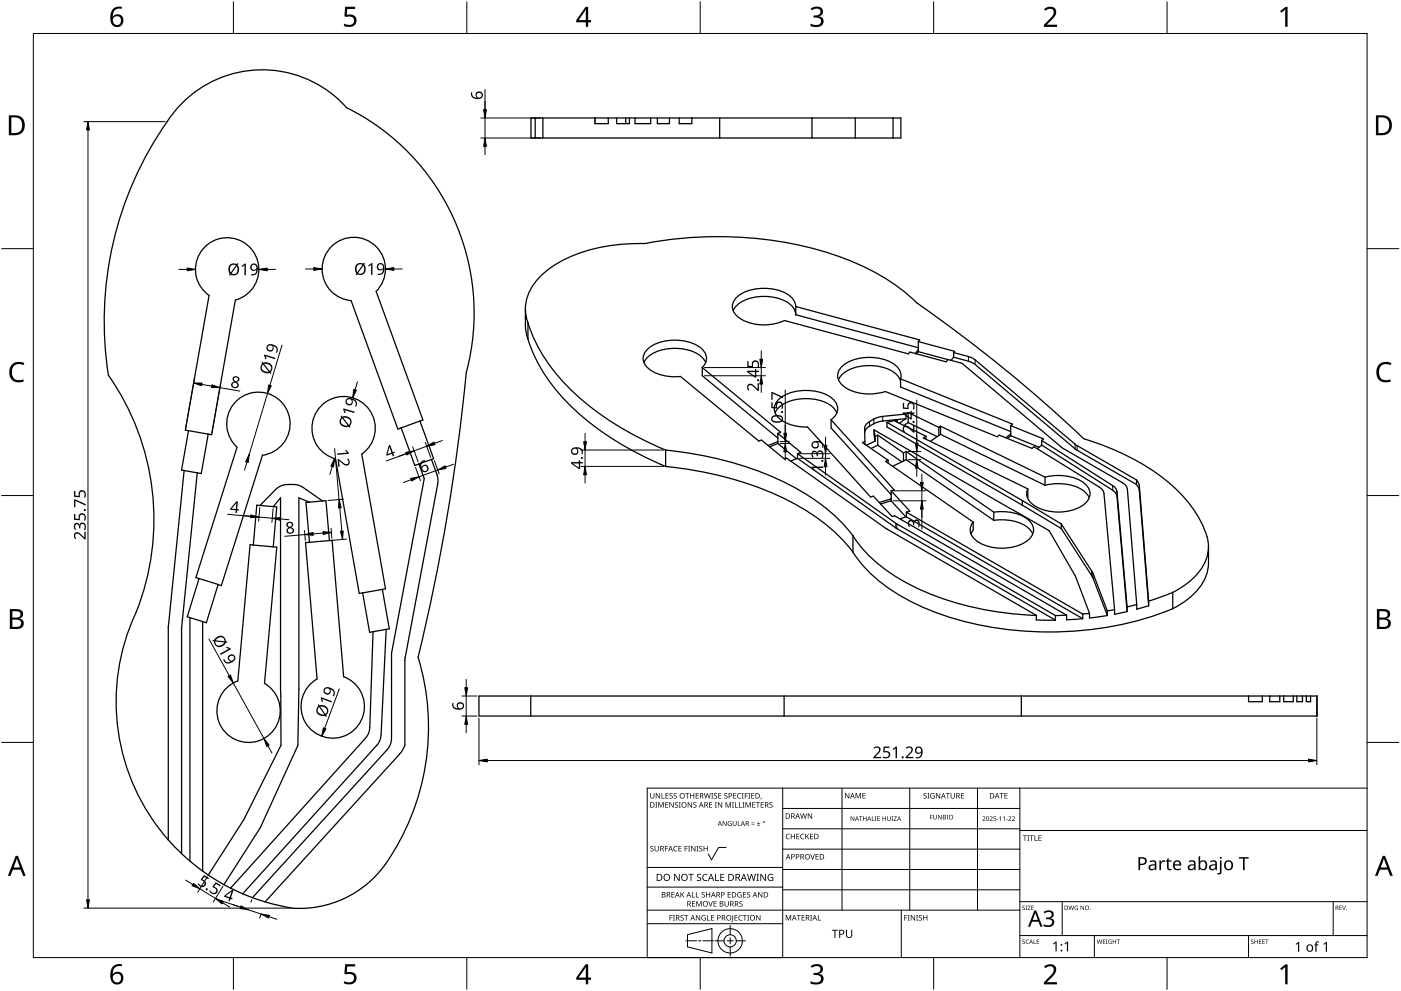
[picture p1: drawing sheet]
<svg xmlns="http://www.w3.org/2000/svg" width="420mm" height="297mm" viewBox="0 0 420 297" stroke-linecap="round" stroke-linejoin="round" font-family="sans-serif">
<g fill="none" stroke="#000" stroke-width=".38">
<path d="M159.2 35.4h111v6h-111zM160.5 35.4v6M162.8 35.4v6M178.4 35.4v1.7h4v-1.7M178.5 35.4h-.1M184.9 35.4v1.7h3.9v-1.7M187.7 35.4v1.7M190.4 35.4v1.7h4.7v-1.7M197.1 35.4v1.7h3.7v-1.7M203.7 35.4v1.7h3.8v-1.7M215.8 35.4v6M243.5 35.4v6"/>
<path d="M256.5 35.4v6M267.8 35.4v6M70.6 89.9l-7.1 40.4-7.9-1.4 7.1-40.4a9.5 9.5 0 0 1-.9-14.8 9.5 9.5 0 0 1 14.7 2.6 9.5 9.5 0 0 1-5.9 13.6M112.8 87.4l14 38.5-7.5 2.7-14-38.5a9.5 9.5 0 0 1-8.3-12.4 9.5 9.5 0 0 1 14-5.1 9.5 9.5 0 0 1 1.8 14.8M157.6 92.6v6.1l.7 2.9M158.3 96.7a12.2 12.2 0 0 1 2.7-12.7 33.2 33.2 0 0 1 17.9-9.6 66.9 66.9 0 0 1 14.4-1.4 114.3 114.3 0 0 1 61.5 5.1 60.2 60.2 0 0 1 20.2 12.7 433.1 433.1 0 0 1 50 40.7 67.6 67.6 0 0 1 29.1 16.5 27.3 27.3 0 0 1 8.3 15.4 14 14 0 0 1-6.7 11.7l-4 2.5M158.3 96.7a51.9 51.9 0 0 0 17.9 24.6 97.4 97.4 0 0 0 23.4 13.6 99.6 99.6 0 0 1 42.7 13.6 50.1 50.1 0 0 1 13.5 12.1M158.3 96.7v4.9M219.9 93.1a9.2 9.2 0 0 1 8-4.2 12.3 12.3 0 0 1 9.9 3.1l.7 1.5 .1 .8M235.3 96.1l37.1 10 .5-.6 10.8 2.9 .6-.6 4.2 1.1 29.8 25.2M238.6 91.9a5.4 5.4 0 0 0-4.3-4.6 14.5 14.5 0 0 0-13.1 1.6 3.8 3.8 0 0 0 .8 6.6 14.7 14.7 0 0 0 13.2 .6M238.6 91.9v2.4"/>
<path d="M238.6 91.9l37.2 10-.4 .5M238.6 94.3l36.8 9.9M158.3 101.6a51.9 51.9 0 0 0 17.9 24.6 97.5 97.5 0 0 0 23.4 13.6 99.4 99.4 0 0 1 42.7 13.6 50.1 50.1 0 0 1 13.5 12.1M193.1 108.7a9.1 9.1 0 0 1 8.1-4.2 12.2 12.2 0 0 1 9.6 2.9l.8 1.3M210.6 110.2a3.8 3.8 0 0 0-1-6.4 14.4 14.4 0 0 0-15.2 .6 3.8 3.8 0 0 0 .8 6.6 14.2 14.2 0 0 0 8.9 1.8l23.5 19.4 .8-.3 6.8 5.7 .7-.3 29.7 21.1 45.2 26M251.5 113.8a9.1 9.1 0 0 1 8-4.2 11.8 11.8 0 0 1 9.8 3.2l.7 1.3M265.5 117.3l33.6 13.6 .6-.5 9.8 4 .6-.5 19.6 12.1M270 113.6a3.7 3.7 0 0 0-2.1-4.6 14.4 14.4 0 0 0-15.1 .6 3.8 3.8 0 0 0 .8 6.6 15 15 0 0 0 11.9 1.2M270.1 113.6l33.6 13.5-.6 .5M270.1 113.6v2.4l33 13.4M275.4 105.4l-.5 .7M275.4 105.4l8.9 2.4"/>
<path d="M275.4 104.8l-.9 1.2M275.4 102.4l10.9 2.9-.3 .4M275.4 102.4v3M286 107.1l4.4 1.2M286 105.7l4.4 1.2M286 105.7v1.4M286 107.1l-.8 .9M290.4 108.3l2 .9M290.4 106.9l2 1M292.4 107.9l30.6 25.7M292.4 109.2l30 25.3M56.5 129.1l-2.1 11.8 6 1 2-11.8"/>
<path d="M96.7 121.3a9.5 9.5 0 0 1 13.8 1.1 9.5 9.5 0 0 1-2 13.7l7.1 40.4-7.9 1.4-7.1-40.4a9.5 9.5 0 0 1-3.9-16.2zM125.6 139.1l1.6 4.4-9.7 51.9-.1 25.9-.3 1.8-1 1.6-40.4 44.4M125.9 126.2l4.1 11.3-5.6 2-4.1-11.2M129.4 137.7l1.7 4.6M199.6 134.9v4.9M232.5 123.7a9.1 9.1 0 0 1 8-4.2 12.1 12.1 0 0 1 9.7 2.9l.8 1.3M233.3 132.9l-2.5 1M233.3 132.4l-2.9 1.1M233.3 129.9l6.9 5.7-1 .4M233.3 132.9l5.5 4.6M233.3 129.9l.8-.3-23.5-19.4v2.4l22.7 18.7M233.3 129.9v3"/>
<path d="M239.2 137.4l29.7 21M239.2 136l29.7 21.1M239.2 137.4l-2.1 .8M239.2 136v1.4M249.2 125.8a3.9 3.9 0 0 0 2-3.5 3.9 3.9 0 0 0-2.3-3.4 14.4 14.4 0 0 0-15.2 .6 3.8 3.8 0 0 0 .8 6.6 14.1 14.1 0 0 0 7.6 1.9l19 21 .8-.3 5.6 6.1 .8-.2 51.6 29.8v1.4M249.2 125.8l19 21-.9 .3M249.2 125.8v2.5l18.1 20M259.3 128.4l.1 3.9M259.4 132.3v.9M259.4 132.3l-.8 .4 7.7 5.3M260.8 126.4l-.5 .3a2.23 2.23 0 0 0-1 1.7v.1M262.1 125.6l-1.3 .8"/>
<path d="M262.1 128.8l.3 3.4M262.1 128.8l.3 2M262.1 128.8l52.5 30.3 8 13.7 4.1 11v1.4l5.4-.7M262.4 132.2l-2.6 1.3M262.4 130.8v1.4M263.2 130.4l-.8 .4M263.2 133.4l-2 1M263.2 130.4v3M263.2 130.4l7.7 5.3M263.2 133.4l7.3 5M264.7 126.2a8.3 8.3 0 0 0-4.8 2.2l-.6 1.2M266 126.6l40.6 23.4"/>
<path d="M266 126.6v1.4l40.6 23.4M266.3 138l-.7 .3 26.3 18.2M266.3 138v.8M269.1 125.9l-3.1 .7M269.1 125.9v.7M269.1 125.9l-.6 .4 9.2 4.4M270.9 138.2h.1M270.9 135.7v2.5M271 138.2l-3.3 1.6M271.7 124.1l-7.5 .8-2.2 .7M271.7 125.5l-2 1.4M271.7 125.5l-7 .7"/>
<path d="M271.7 124.1v1.4M271.8 135.3l-.9 .4M271.8 137.8l-.9 .4M271.8 135.3l26.2 18.2M271.8 137.8l26.2 18.2M271.8 135.3v2.5M272.3 123.6v3.1M272.3 126.7l-1.2 .8M272.3 123.6l-.6 .5M272.3 126.7l8.8 4.2M272.3 123.6l9.2 4.5M277.7 130.7l-.8 .6 31.3 15.2-.1 2.7"/>
<path d="M277.7 130.7v.9M282.1 127.7l-.6 .4v2.4M282.1 130.2l-3.1 2.1M282.1 127.7l31.3 15.3v2.5M282.1 127.7v2.5M282.1 130.2l31.3 15.3M303.1 127.6v3M303.1 130.6l-1 .8M303.1 127.6l9.8 4-.5 .4M303.1 130l-1.4 1.2M303.1 130.6l8.5 3.4M312.4 132l21.3 13.6"/>
<path d="M312.4 133.4l21.3 13.5M312.4 132v1.4M312.4 133.4l-1.3 1.1M318.3 134.1l.6 .4M318.9 134.5l17.7 10.2 1.2 1.1 .3 .8M322.4 134.6l18.4 10.6v-1.3M323 133.6l17.8 10.3M55.2 141l-4.7 46.8v63.9M59.2 141.7l-4.7 46.4M82 151.9l2.1-2.7 .2 74.2-11.3 22.4M82.7 146.7l-4.7 4.8M88.1 145.2l1.5 .3 1.3 .6"/>
<path d="M88.1 145.2l-3 .2-1.6 .6-.9 .8M90.9 146.1l5.8 4.1M92.7 150.5l-3.1-1.3v57.4l-.3 16.8-11.4 24.9M131.1 142.4l.3 1.5-.1 1.1M131.3 145l-9.9 53.1M267.2 149.5l-3.5 1.1M267.2 149.5v.6M267.2 150.1l4.5 4.9M267.2 150.1l-3.1 1M267.3 147.1l5.6 6.1-1.1 .3M267.3 147.1l-.1 2.4M269 157l47.5 27.5v1.4l-47.5-27.5"/>
<path d="M271.8 154.9l-1.9 .6M271.8 153.5v1.4M271.8 153.5l52.9 30.5M271.8 154.9l52.9 30.5M291.9 156.5l-.1 2.4-.6 1.1M298 156a14.4 14.4 0 0 1 10.3 2.2l1.4 1.8M298 153.5a14.3 14.3 0 0 1 10.4 2.3 3.8 3.8 0 0 1-.8 6.6 14.1 14.1 0 0 1-15.1-.6 3.6 3.6 0 0 1-.7-5.3M298 153.5v2.5M306.6 150v1.4M306.6 150l11.7 7M306.6 151.4l11.7 7M313.4 145.5a14.8 14.8 0 0 1 11.9 1.9l1.3 1.8"/>
<path d="M313.4 143a14.7 14.7 0 0 1 12 2 3.8 3.8 0 0 1-.8 6.6 14.1 14.1 0 0 1-15.2-.6 3.5 3.5 0 0 1-1.2-4.5M318.3 158.4l9.1 14.2M318.3 157l9.1 14.2v1.4M318.3 157v1.4M329.7 146l.8 .7 .5 1.2M331.1 147.8l3.2 34.9M333.7 145.6l1 1 .2 .7M333.7 147l1 1 .2 .7M335 147.3l3 36M335 148.7l3 34.6M338.1 146.6l2.8 36M340.8 145.3l.5 .6 .4 1.2 2.8 34.5-2.8-36"/>
<path d="M340.8 143.9l.5 .6 .4 1.2M59.7 173.4l-1-.3 12.4-39a9.5 9.5 0 0 1 1.1-14.9 9.5 9.5 0 0 1 14.2 4.5 9.5 9.5 0 0 1-7.7 12.8l-12.3 39-1-.3M59.7 173.4l-3.5 11.5 5.7 1.7 3.5-11.4M59.7 173.4l5.7 1.8M59.7 173.4h.1M76 163.4l1-12 6 .5-1.1 12M76 163.4l5.9 .5M76 163.4l-1-.1-3.7 40.8a9.5 9.5 0 0 0-4.7 14.1 9.5 9.5 0 0 0 14.8 1.4 9.5 9.5 0 0 0-2.1-14.8l3.7-40.8-1.1-.1M81.9 163.9h.1M98.8 162l-1.1-11.9-5.9 .5 1 12M114.7 176.7l2.1 11.8-6 1-2-11.8M255.8 165.5a47.5 47.5 0 0 0 22.9 17.3 101.4 101.4 0 0 0 73-.4"/>
<path d="M255.8 160.6a46.3 46.3 0 0 0 21.3 16.7 94.4 94.4 0 0 0 33.7 7.2M255.8 160.5v4.9M327.4 172.6l.3 .6M327.4 171.2l.3 .6M327.8 171.8l4.3 11.3M327.8 173.2l4.3 11.3M351.7 177.6l-7.2 2.6M351.7 177.5v4.9M362.4 163.9a21 21 0 0 1-.5 8.2 18.8 18.8 0 0 1-10.2 10.3M54.4 188.1v67.7M57 185.1v73M60.8 186.3v74.8"/>
<path d="M111.9 189.3l-1 28.8-.6 2.2-41.1 45.9M115.8 188.7l-1.5 31.6-.6 2.2-40.9 45.4M121.4 198.1v25.2M310.8 184.4v1.4l5.7 .1M319.9 184.4l-3.4 .1M324.7 185.4l-4.8 .4M324.7 184v1.4M326.7 183.9l-2 .2M332.1 183.1v1.4M334.2 182.7l-2.1 .4M334.3 182.7v1.4M338 183.3l-3.8 .8"/>
<path d="M340.9 181.2l-2.9 .7M344.5 181.6l-3.6 1M103 202.8a9.5 9.5 0 0 1 4.7 14.2 9.5 9.5 0 0 1-14.8 1.3 9.5 9.5 0 0 1 2.2-14.8M103.1 202.8l-3.5-40.8-8 .6 3.5 40.9M143.6 208.6h251.4v6h-251.4zM159.2 208.6v6M235.2 208.6v6M306.3 208.6v6M374.4 208.6v1.7h4.2v-1.7M380.8 208.6v1.7h3v-1.7M385 208.6v1.7h2.9v-1.7M388.9 208.6v1.7h1.7v-1.7"/>
<path d="M391.8 208.6v1.7h1.2v-1.7M394.9 208.6v6M121.4 223.3l-.6 1.4-1 1.3-40.3 44.3M54.4 255.8l3.6 3.2 4.4 3.3M54.4 255.8a62.7 62.7 0 0 1-13.6-72.2 75.3 75.3 0 0 0-8.3-71.1 104.1 104.1 0 0 1 20.4-79.7 33.8 33.8 0 0 1 51-.6 68.7 68.7 0 0 1 35.9 79.5 608.7 608.7 0 0 1-14.4 85.3 71.1 71.1 0 0 1-12.1 64.9 31 31 0 0 1-27.3 10l-5.6-1.3-4.7-1.5M73 245.8l-10.5 16.5M78 248.3l-10.8 16.8M62.4 262.3l4.7 2.9 5.7 2.7M72.8 267.9l2.9 1.2"/>
</g>
<g fill="none" stroke="#000" stroke-width=".3">
<path d="M178.5 35.4v1.7M290.4 106.9v1.4M292.4 107.9v1.3M260.8 126.4v1.3M262.1 125.6v1.4M264.7 124.8v1.4M322.4 133.1v1.4M323 133.6v1.3M268.6 156.8v1.4M269 157v1.4M333.7 145.6v1.3M335 147.3v1.4"/>
<path d="M341.7 145.6v1.4M327.8 171.8v1.4"/>
</g>
<path d="M10 10h400v277h-400z" fill="none" stroke="#000" stroke-width=".3"/>
<g fill="none" stroke="#000" stroke-width=".3">
<path d="M70 .5v9.5M140 .5v9.5M210 .5v9.5M280 .5v9.5M350 .5v9.5M.5 74.5h9.5M419.5 74.5h-9.5M.5 148.5h9.5M410 148.5h9.5M10 222.5h-9.5M410 222.5h9.5M70 287v9.5"/>
<path d="M140 287v9.5M210 287v9.5M280 287v9.5M350 287v9.5"/>
</g>
<g fill="#000">
<path d="M103.5 2h3v.7h-2.4l-.1 1.7a2.01 2.01 0 0 1 3 1.7 2.01 2.01 0 0 1-2.8 2l-1.1-.3v-.7a1.93 1.93 0 0 0 3-.6 1.37 1.37 0 0 0-.5-1.4 1.37 1.37 0 0 0-1.4-.1l-.5 .1-.4-.3zM243.1 2.6a2.32 2.32 0 0 1 3.7 .5 1.46 1.46 0 0 1-1.2 1.8 1.59 1.59 0 0 1 1.4 1.8 1.59 1.59 0 0 1-1.8 1.4l-2.1-.3v-.7a2.12 2.12 0 0 0 3.1-.5 1.21 1.21 0 0 0-1.6-1.3h-.6v-.7a1.53 1.53 0 0 0 2.1-1.1 1.49 1.49 0 0 0-2.6-.4zM313.1 2.7a2.03 2.03 0 0 1 2.1-.8 2.03 2.03 0 0 1 1.6 1.7 3.9 3.9 0 0 1-1.6 2.5l-1.2 1.3h3v.7h-3.9v-.6l1.5-1.6a2.56 2.56 0 0 0 1.3-2.9 1.62 1.62 0 0 0-2.4 .2zM383.9 3.3l1.6-1.2h.6v5.9h-.7l.1-5.2-1.2 1zM3.5 109.3a3.3 3.3 0 0 1 3.8-.5l-.3 .7a2.26 2.26 0 0 0-2.6 0 2.26 2.26 0 0 0-.8 2.6 2.12 2.12 0 0 0 3.1 1.7l.4-.1v.7a2.98 2.98 0 0 1-3.4-.4 2.98 2.98 0 0 1-.8-3.3zM413.5 109.3a3.3 3.3 0 0 1 3.8-.5l-.3 .7a2.26 2.26 0 0 0-2.7 0 2.26 2.26 0 0 0-.7 2.6 2.12 2.12 0 0 0 3.1 1.7l.4-.1v.7a2.98 2.98 0 0 1-3.4-.4 2.98 2.98 0 0 1-.8-3.3zM103.5 289h3v.7h-2.4l-.1 1.7a2.01 2.01 0 0 1 3 1.7 2.01 2.01 0 0 1-2.8 2l-1.1-.4v-.6a1.93 1.93 0 0 0 3-.7 1.37 1.37 0 0 0-.5-1.3 1.37 1.37 0 0 0-1.4-.1l-.5 .1-.4-.3zM243.1 289.6a2.32 2.32 0 0 1 3.7 .5 1.46 1.46 0 0 1-1.2 1.8 1.59 1.59 0 0 1 1.4 1.8 1.59 1.59 0 0 1-1.8 1.4l-2.1-.3v-.7a2.12 2.12 0 0 0 3.1-.5 1.21 1.21 0 0 0-1.6-1.4h-.6v-.6a1.53 1.53 0 0 0 2.1-1.1 1.49 1.49 0 0 0-2.6-.4zM313.1 289.7a2.03 2.03 0 0 1 2.1-.8 2.03 2.03 0 0 1 1.6 1.7 3.9 3.9 0 0 1-1.6 2.5l-1.2 1.3h3v.7h-3.9v-.7l1.5-1.5a2.56 2.56 0 0 0 1.3-2.9 1.62 1.62 0 0 0-2.4 .2zM383.9 290.3l1.6-1.2h.6v5.9h-.7l.1-5.2-1.2 1z"/>
<path d="M33.9 2.6a2.88 2.88 0 0 1 2.6-.6v.7a2.02 2.02 0 0 0-2.6 2.3 1.83 1.83 0 0 1 2.5-.3 1.83 1.83 0 0 1 .3 2.6 2.07 2.07 0 0 1-2.5 .6 2.07 2.07 0 0 1-1.1-2.4 4 4 0 0 1 .8-2.9zM33.8 6.2a1.3 1.3 0 0 0 2.6 0 1.3 1.3 0 0 0-2.6 0z"/>
<path d="M175.6 2h.8v4h.9v.7h-.9v1.3h-.7v-1.3h-2.9v-.6zM175.7 2.8l-2.2 3.2h2.2z"/>
<path d="M2.6 34.6h1.9a2.99 2.99 0 0 1 2.9 3 2.99 2.99 0 0 1-3.1 2.9h-1.7zM3.4 35.2v4.7h.8a2.35 2.35 0 0 0 2.4-2.1 2.35 2.35 0 0 0-1.9-2.6z"/>
<path d="M412.6 34.6h1.9a2.68 2.68 0 0 1 2.9 2.9 2.78 2.78 0 0 1-3.1 3h-1.7zM413.4 35.2v4.7h.8a2.35 2.35 0 0 0 2.4-2.1 2.35 2.35 0 0 0-2-2.6z"/>
<path d="M3 182.6h1.7a1.68 1.68 0 0 1 2.2 1.7 1.37 1.37 0 0 1-1.1 1.1 1.61 1.61 0 0 1 1.3 2 1.61 1.61 0 0 1-2 1.1h-2.1zM3.7 185.7v2.2h1.2a1.13 1.13 0 0 0 1.4-1.1 1.13 1.13 0 0 0-1.4-1.1zM3.7 183.2v1.9h1.1a1.02 1.02 0 0 0 1.3-1 1.02 1.02 0 0 0-1.4-.9z"/>
<path d="M412.9 182.6h1.7a1.68 1.68 0 0 1 2.3 1.7 1.37 1.37 0 0 1-1.1 1.1 1.61 1.61 0 0 1 1.3 2 1.61 1.61 0 0 1-2.1 1.1h-2.1zM413.7 185.7v2.2h1.2a1.13 1.13 0 0 0 1.4-1.1 1.13 1.13 0 0 0-1.5-1.1zM413.7 183.2v1.9h1.1a1.02 1.02 0 0 0 1.3-1 1.02 1.02 0 0 0-1.4-.9z"/>
<path d="M4.7 256.5h.7l2.3 6h-.8l-.7-1.8h-2.4l-.7 1.8h-.7zM5 257.3l-.9 2.7h1.9z"/>
<path d="M414.7 256.5h.7l2.3 6h-.8l-.7-1.8h-2.4l-.7 1.8h-.7zM415 257.3l-.9 2.7h1.9z"/>
<path d="M33.9 289.6a2.88 2.88 0 0 1 2.6-.6v.7a2.02 2.02 0 0 0-2.6 2.3 1.83 1.83 0 0 1 2.5-.3 1.83 1.83 0 0 1 .3 2.6 2.07 2.07 0 0 1-2.5 .6 2.07 2.07 0 0 1-1.1-2.4 4 4 0 0 1 .8-2.9zM33.8 293.2a1.3 1.3 0 0 0 2.6 0 1.3 1.3 0 0 0-2.6 0z"/>
<path d="M175.6 289h.8v4h.9v.7h-.9v1.3h-.7v-1.3h-2.9v-.6zM175.7 289.8l-2.2 3.2h2.2z"/>
</g>
<g fill="none" stroke="#000" stroke-width=".3">
<path d="M234.7 236.2v50.8h-40.6v-50.8h215.9M252.5 236.2v36.6M272.8 236.2v36.6M293.2 236.2v36.6M305.9 236.2v50.8M217.8 254h-2.3l-2.1 3.7-1-1.8M234.7 242.3h71.2M234.7 254.5h71.2M305.9 248.4h-71.2M410 248.9h-104.1M194.1 272.8h111.8M219 277.4v2.8"/>
<path d="M234.7 276.9h-40.6M234.7 265.9h-40.6M234.7 260h-40.6M270.3 272.8v14.2M305.9 260.6h-71.2M305.9 266.7h-71.2M305.9 270.3h104.1M318.6 270.3v10.1M399.8 270.3v10.1M205.7 282h3.2M206.2 280.2l7.3-1.9v7.3l-7.3-1.8zM209.5 282h.7"/>
<path d="M214 282h-3.2M214.4 282h2.8M218.1 282h1.8M219 281.1v1.8M219 283.8v2.8M223.6 282h-2.8M328.2 280.4v6.6M374.4 280.4v6.6M410 280.4h-104.1"/>
<circle cx="219" cy="282" r="3.7"/>
<circle cx="219" cy="282" r="1.83"/>
</g>
<g fill="#000">
<path d="M195 237.7h.2v1.1a.42 .42 0 0 0 .4 .4 .42 .42 0 0 0 .4-.4v-1.1h.2v1.1a.62 .62 0 0 1-.6 .6 .62 .62 0 0 1-.6-.6zM196.7 237.7h.2l.9 1.4v-1.4h.2v1.6h-.3l-.8-1.3v1.3h-.2zM198.4 237.7h.2v1.5h.7v.1h-.9zM199.6 237.7h.9v.2h-.7v.5h.6v.2h-.6v.6h.7v.1h-.9zM200.8 237.9l.6-.2 .3 .1v.2a.38 .38 0 0 0-.5-.2 .38 .38 0 0 0-.2 .5 .38 .38 0 0 0 .5 .2l.3 .3-.2 .4-.7 .1h-.2l.1-.2a.41 .41 0 0 0 .6 .1 .41 .41 0 0 0 .1-.5 .41 .41 0 0 0-.5-.2zM202.1 237.9l.5-.2 .4 .1-.1 .2a.38 .38 0 0 0-.5-.2 .38 .38 0 0 0-.2 .5 .38 .38 0 0 0 .5 .2l.3 .3-.1 .4-.7 .1h-.2l.1-.2a.41 .41 0 0 0 .5 .1 .41 .41 0 0 0 .2-.5 .41 .41 0 0 0-.6-.2zM205.5 237.7h1.2v.2h-.5v1.4h-.2v-1.4h-.5zM207 237.7h.2v.7h.8v-.7h.2v1.6h-.2v-.7h-.8v.7h-.2zM208.6 237.7h.9v.2h-.7v.5h.7v.2h-.7v.6h.7v.1h-.9zM211.1 237.7h.2l.4 1.4 .3-1.4h.2l.4 1.4 .4-1.4h.2l-.5 1.6h-.2l-.4-1.3-.3 1.3h-.3zM213.3 237.7h.6l-.2 .2v1.3l.2 .1h-.6l.2-.1v-1.3zM214.2 237.9l.5-.2 .4 .1-.1 .2a.38 .38 0 0 0-.5-.2 .38 .38 0 0 0-.2 .5 .38 .38 0 0 0 .5 .2l.3 .3-.1 .4-.7 .1h-.2l.1-.2a.41 .41 0 0 0 .5 .1 .41 .41 0 0 0 .2-.5 .41 .41 0 0 0-.6-.2z"/>
<path d="M215.4 237.7h.9v.2h-.7v.5h.7v.2h-.7v.6h.7v.1h-.9zM217.3 237.9l.5-.2 .4 .1-.1 .2a.38 .38 0 0 0-.5-.2 .38 .38 0 0 0-.2 .5 .38 .38 0 0 0 .5 .2l.3 .3-.2 .4-.6 .1h-.2l.1-.2a.41 .41 0 0 0 .5 .1 .41 .41 0 0 0 .2-.5 .41 .41 0 0 0-.6-.2zM219.9 237.7h.9v.2h-.7v.5h.7v.2h-.7v.6h.7v.1h-.9zM221.3 237.9l.6-.2 .4 .1-.1 .2a.66 .66 0 0 0-.9 .6 .66 .66 0 0 0 .9 .5 .77 .77 0 0 1-1.1-.1 .77 .77 0 0 1 .2-1.1zM222.5 237.7h.5l-.1 .2v1.3l.1 .1h-.5l.2-.1v-1.3zM223.4 237.7h.9v.2h-.7v.6h.6v.2h-.6v.6h-.2zM224.4 237.7h.6l-.2 .2v1.3l.2 .1h-.6l.2-.1v-1.3zM225.3 237.7h.9v.2h-.7v.5h.7v.2h-.7v.6h.7v.1h-.9zM228.2 239.1h.2l-.3 .5zM253.4 237.7h.3l.8 1.3v-1.3h.2v1.6h-.2l-.9-1.3v1.3h-.2zM256.6 237.7h.3l.5 1.3 .5-1.3h.3v1.6h-.2v-1.4l-.7 1.4-.5-1.4v1.4h-.2zM258.6 237.7h1v.2h-.7v.5h.6v.2h-.6v.5h.7v.2h-1z"/>
<path d="M277 237.9l.6-.2 .3 .1-.1 .2a.38 .38 0 0 0-.5-.2 .38 .38 0 0 0-.1 .5 .38 .38 0 0 0 .5 .2l.2 .3-.1 .4-.7 .1h-.2l.1-.2a.41 .41 0 0 0 .6 .1 .41 .41 0 0 0 .1-.5 .41 .41 0 0 0-.5-.2zM278.1 237.7h.6l-.2 .2v1.3l.2 .1h-.6l.2-.1v-1.3zM279.2 237.9l.7-.2 .4 .1-.1 .2a.67 .67 0 0 0-1 .5 .67 .67 0 0 0 .9 .6v-.4h-.4v-.2h.6v.8a.88 .88 0 0 1-1.2-.2 .88 .88 0 0 1 .1-1.2zM280.7 237.7h.2l.9 1.4v-1.4h.2v1.6h-.3l-.8-1.3v1.3h-.2zM283.7 237.7h1.2v.2h-.5v1.4h-.2v-1.4h-.5zM285.1 237.7h.2v1.1a.42 .42 0 0 0 .4 .4 .42 .42 0 0 0 .4-.4v-1.1h.2v1.1a.62 .62 0 0 1-.6 .6 .62 .62 0 0 1-.6-.6zM288.2 237.7h.9v.2h-.7v.5h.7v.2h-.7v.6h.7v.1h-.9zM299.8 237.7h1.2v.2h-.5v1.4h-.2v-1.4h-.5zM301.2 237.7h.9v.2h-.7v.5h.7v.2h-.7v.5h.7v.2h-.9zM195.1 253.7l.6-.2 .3 .1-.1 .2a.38 .38 0 0 0-.5-.1 .38 .38 0 0 0-.1 .5 .38 .38 0 0 0 .4 .2l.3 .2-.1 .5-.7 .1-.2-.1 .1-.1a.41 .41 0 0 0 .6 .1 .41 .41 0 0 0 .1-.6 .41 .41 0 0 0-.6-.2zM196.5 240.4h.6l-.2 .2v1.3l.2 .2h-.6l.2-.2v-1.3zM196.3 253.6h.2v1a.42 .42 0 0 0 .5 .4 .42 .42 0 0 0 .4-.4v-1h.2v1a.62 .62 0 0 1-.6 .6 .62 .62 0 0 1-.7-.6z"/>
<path d="M197.4 240.4h.3l.5 1.4 .5-1.4h.3v1.7h-.2l.1-1.5-.8 1.5-.5-1.5v1.5h-.2zM199.4 253.6h.9v.1h-.7v.6h.7v.2h-.7v.7h-.2zM199.5 240.4h.9v.2h-.7v.5h.6v.2h-.6v.6h.7v.2h-.9zM200.7 240.4h.3l.8 1.4v-1.4h.2v1.7h-.2l-.9-1.4v1.4h-.2zM202.2 253.8l.4-.3 .6 .1-.1 .2-.4-.1a.66 .66 0 0 0-.5 .9 .66 .66 0 0 0 .9 .4 .77 .77 0 0 1-1.1-.1 .77 .77 0 0 1 .2-1.1zM202.5 240.6l.5-.2 .3 .1v.2a.38 .38 0 0 0-.5-.2 .38 .38 0 0 0-.2 .5 .38 .38 0 0 0 .5 .2 .51 .51 0 0 1 .1 .9 .51 .51 0 0 1-.8-.3l.1 .1a.41 .41 0 0 0 .5 0 .41 .41 0 0 0 .1-.5 .41 .41 0 0 0-.5-.2zM203.6 240.4h.6l-.2 .2v1.3l.2 .2h-.6l.2-.2v-1.3zM203.5 253.6h.9v.1h-.7v.6h.6v.1h-.6v.6h.7v.2h-.9zM205.3 253.6h.9v.1h-.7v.6h.7v.2h-.7v.7h-.2zM206.4 253.6h.6l-.2 .1v1.3l.2 .2h-.6l.2-.2v-1.3zM206.2 240.4h.3l.8 1.4v-1.4h.2v1.7h-.2l-.9-1.4v1.4h-.2zM207.3 253.6h.2l.9 1.3v-1.3h.2v1.6h-.3l-.9-1.4 .1 1.4h-.2z"/>
<path d="M208 240.6l.5-.2 .4 .1-.1 .2a.38 .38 0 0 0-.5-.2 .38 .38 0 0 0-.2 .5 .38 .38 0 0 0 .5 .2 .51 .51 0 0 1 .1 .9 .51 .51 0 0 1-.8-.3l.1 .1a.41 .41 0 0 0 .5 0 .41 .41 0 0 0 .1-.5 .41 .41 0 0 0-.5-.2zM208.9 253.6h.6l-.2 .1v1.3l.2 .2h-.6l.2-.2v-1.3zM209.8 253.7l.5-.2 .3 .1v.2a.38 .38 0 0 0-.5-.1 .38 .38 0 0 0-.2 .5 .38 .38 0 0 0 .5 .2l.3 .2-.2 .5-.7 .1-.1-.1 .1-.1a.41 .41 0 0 0 .5 .1 .41 .41 0 0 0 .1-.6 .41 .41 0 0 0-.5-.2zM211 253.6h.2v.7h.8v-.7h.2v1.6h-.2v-.8h-.8v.8h-.2zM212.7 240.4h.9v.2h-.7v.5h.6v.2h-.6v.6h.7v.2h-.9zM214.4 240.4h.6l-.2 .2v1.3l.2 .2h-.6l.2-.2v-1.3zM215.3 240.4h.2l.9 1.4v-1.4h.2v1.7h-.3l-.8-1.4v1.4h-.2zM216.7 246.1h.2l.8 1.2v-1.2h.2v1.5h-.2l-.8-1.2v1.2h-.2zM217.6 240.4h.3l.5 1.4 .5-1.4h.3v1.7h-.2v-1.5l-.7 1.5-.5-1.5v1.5h-.2zM218.4 246.3l1-.1-.2 .1a.6 .6 0 0 0-.8 .5 .6 .6 0 0 0 .8 .6v-.4l-.3-.2h.5v.7a.8 .8 0 0 1-1-.2 .8 .8 0 0 1 0-1zM219.5 240.4h.6l-.2 .2v1.3l.2 .2h-.6l.2-.2v-1.3zM220.4 240.4h.2v1.5h.7v.2h-.9z"/>
<path d="M219.8 246.1h.1v.9a.38 .38 0 0 0 .4 .4 .38 .38 0 0 0 .4-.4v-.9h.2v.9a.56 .56 0 0 1-.6 .6 .56 .56 0 0 1-.5-.6zM221.3 246.1h.1v1.3h.7v.2h-.8zM221.6 240.4h.2v1.5h.7v.2h-.9zM222.7 240.4h.6l-.2 .2v1.3l.2 .2h-.6l.2-.2v-1.3zM223.6 240.4h.3l.5 1.4 .5-1.4h.3v1.7h-.2v-1.5l-.7 1.5-.6-1.5 .1 1.5h-.2zM225.4 247l.9 .1zM225.4 246.6l.9 .1zM225.6 240.4h.9v.2h-.7v.5h.7v.2h-.7v.6h.7v.2h-.9zM227 247.4l1 .2zM226.7 240.4h1.2v.2h-.5v1.5h-.2v-1.5h-.5zM227.4 246.3l.2 .5h.4l-.4 .1v.4l-.2-.4h-.4l.4-.1zM228.1 240.4h1v.2h-.7v.5h.6v.2h-.6v.6h.7v.2h-1z"/>
<path d="M230.8 240.6l.6-.2 .3 .1-.1 .2a.38 .38 0 0 0-.5-.2 .38 .38 0 0 0-.1 .5 .38 .38 0 0 0 .5 .2 .51 .51 0 0 1 0 .9 .51 .51 0 0 1-.8-.3l.1 .1a.41 .41 0 0 0 .6 0 .41 .41 0 0 0 .1-.5 .41 .41 0 0 0-.5-.2zM235.8 250.1l.5-.2 .6 .1-.1 .2-.4-.1a.66 .66 0 0 0-.5 .8 .66 .66 0 0 0 .9 .4 .77 .77 0 0 1-1.1-.1 .77 .77 0 0 1 .1-1.1zM237.2 249.9h.2v.7h.8v-.7h.2v1.6h-.2v-.7h-.8v.7h-.2zM238.8 249.9h.9v.2h-.7v.5h.7v.2h-.7v.5h.7v.2h-.9zM240.2 250.1l.6-.2 .4 .1v.2a.66 .66 0 0 0-1 .5 .66 .66 0 0 0 1 .6 .77 .77 0 0 1-1.1-.1 .77 .77 0 0 1 .1-1.1zM240 243.8h.2l.3 1.4 .4-1.4h.2l.4 1.4 .3-1.4h.2l-.4 1.6h-.2l-.4-1.4-.4 1.4h-.2zM241.5 249.9h.2v.8l.7-.8h.3l-.7 .7 .7 .9h-.2l-.6-.7-.2 .7h-.2zM243 256h.2l.5 1.4 .5-1.4h.2l-.6 1.6h-.2zM242.3 243.8h.2l.9 1.3v-1.3h.1v1.6h-.2l-.9-1.3 .1 1.3h-.2zM242.9 249.9h.9v.2h-.7v.5h.7v.2h-.7v.5h.7v.2h-.9zM244.6 256h.9v.2h-.7v.5h.7v.2h-.7v.5h.7v.2h-.9zM255.1 244.7h.2l.7 1.1v-1.1h.2v1.3h-.2l-.7-1.1v1.1h-.2z"/>
<path d="M257.6 244.7h1l-.4 .1v1.2h-.2v-1.2zM258.8 244.7h.2v.6h.7v-.6h.2v1.3h-.2v-.6h-.7v.6h-.2zM261.5 244.7h.1v1.2l.6 .1h-.7zM262.4 244.7h.5l-.2 1.2 .2 .1h-.5l.1-.1zM263.1 244.7h.8l-.6 .1v.5h.5l-.5 .1v.5l.6 .1h-.8zM264.7 244.7h.1v.6h.7v-.6h.2v1.3h-.2v-.6h-.7v.6h-.1zM266.1 244.7h.1v.9a.35 .35 0 0 0 .4 .3 .35 .35 0 0 0 .3-.3v-.9h.2v.9a.52 .52 0 0 1-.5 .5 .52 .52 0 0 1-.5-.5zM267.4 244.7h.5l-.2 1.2 .2 .1h-.5l.1-.1zM268 244.7h.9l-.7 1.2 .8 .1h-1l.7-1.2zM278.9 244.2h.8l-.6 .2v.5h.6l-.6 .1v.6h-.2zM279.9 244.2h.2v.9a.35 .35 0 0 0 .3 .4 .35 .35 0 0 0 .4-.4v-.9h.2v.9a.52 .52 0 0 1-.6 .5 .52 .52 0 0 1-.5-.5zM281.3 244.2h.2l.7 1.2v-1.2h.2v1.4h-.2l-.7-1.1v1.1h-.2z"/>
<path d="M283.9 244.2h.5l-.2 .2 .2 1.2h-.5l.1-.1zM294.7 244.8a.49 .49 0 0 1 .7 .1 .49 .49 0 0 1-.3 .7l-.3 .3 .7 .2h-.9l.4-.5a.37 .37 0 0 0 .4-.6 .37 .37 0 0 0-.7-.1zM296.8 244.8a.49 .49 0 0 1 .8 .1 .49 .49 0 0 1-.3 .7l-.3 .3 .7 .2h-.9l.4-.5a.37 .37 0 0 0 .3-.6 .37 .37 0 0 0-.6-.1zM298 244.7h.7l-.5 .1-.1 .4h.2a.44 .44 0 0 1 .4 .7 .44 .44 0 0 1-.8-.1 .39 .39 0 0 0 .6 .1 .39 .39 0 0 0 0-.6 .39 .39 0 0 0-.5 0zM299 245.5l.4 .1zM299.7 245l.5-.3v1.4h-.2v-1.2zM300.8 245l.5-.3v1.4h-.2v-1.2zM301.8 245.5l.4 .1zM302.4 244.8a.49 .49 0 0 1 .8 .1 .49 .49 0 0 1-.3 .7l-.3 .3 .7 .2h-.9l.4-.5a.37 .37 0 0 0 .3-.6 .37 .37 0 0 0-.6-.1zM303.5 244.8a.49 .49 0 0 1 .8 .1 .49 .49 0 0 1-.3 .7l-.3 .3 .7 .2h-.9l.3-.5a.37 .37 0 0 0 .4-.6 .37 .37 0 0 0-.6-.1zM306.8 250.4h1.2v.2h-.5v1.4h-.2v-1.4h-.5zM308.1 250.4h.6l-.2 .2v1.3l.2 .1h-.6l.2-.1v-1.3z"/>
<path d="M308.8 250.4h1.2v.2h-.5v1.4h-.2v-1.4h-.5zM310.2 250.4h.3v1.4h.7v.2h-1zM311.4 250.4h.9v.2h-.7v.5h.7v.2h-.7v.5h.7v.2h-.9zM347.7 257.9h.4l.1 .5 .5-.5h.7l-.1 .4h-.6l-.4 .5-.1 2h-.5zM200.8 274.3h.9v.2h-.7v.5h.7v.2h-.7v.7h-.2zM201.4 267.4h.9v.2h-.7v.5h.6v.1h-.6v.6h.7v.2h-.9zM201.8 274.3h.6l-.2 .2v1.3l.2 .1h-.6l.2-.1v-1.3zM202.2 261.9h.3l1.1 1.8v-1.8h.2v2.1h-.3l-1.1-1.7v1.7h-.2zM204.1 274.4l.6-.1 .3 .1v.1a.38 .38 0 0 0-.5-.1 .38 .38 0 0 0-.2 .5 .38 .38 0 0 0 .5 .2l.3 .3-.2 .4-.7 .1h-.2l.2-.2a.41 .41 0 0 0 .5 .1 .41 .41 0 0 0 .1-.6 .41 .41 0 0 0-.5-.1zM204.1 267.4h.2v.8l.7-.8h.2l-.6 .7 .7 .9h-.3l-.6-.8-.1 .8h-.2zM205.2 274.3h1.2v.2h-.5v1.4h-.2v-1.4h-.5zM206.4 261.9h1.6v.3h-.6v1.8h-.3v-1.8h-.7z"/>
<path d="M207.5 267.4h.2v1.4h.7v.2h-.9zM207.5 270.1h.9v.2h-.7v.5h.7v.2h-.7v.6h.7v.1h-.9zM208.7 267.4h.2v1.4h.7v.2h-.9zM208.8 270.1h.3l.5 1.3 .5-1.3h.3v1.6h-.2v-1.4l-.7 1.4-.5-1.4v1.4h-.2zM208.7 274.3h.2l.9 1.3v-1.3h.2v1.6h-.3l-.8-1.3v1.3h-.2zM209.1 262.1l.4-.2 .8 .1-.3 .2a.44 .44 0 0 0-.7 .2 .44 .44 0 0 0 .5 .5l.5 .5-.3 .6a.71 .71 0 0 1-1-.3l.3 .1a.47 .47 0 0 0 .7-.3 .47 .47 0 0 0-.6-.5l-.4-.3zM210.6 274.5l.7-.2 .4 .1-.1 .1a.67 .67 0 0 0-1 .5 .67 .67 0 0 0 .9 .7v-.5h-.4v-.1h.6v.8a.88 .88 0 0 1-1.2-.2 .88 .88 0 0 1 .1-1.2zM210.5 267.5l.5-.1 .4 .1-.1 .1a.38 .38 0 0 0-.5-.1 .38 .38 0 0 0-.2 .5 .38 .38 0 0 0 .5 .2l.3 .3-.1 .4-.7 .1-.2-.1 .1-.1a.41 .41 0 0 0 .5 .1 .41 .41 0 0 0 .2-.6 .41 .41 0 0 0-.6-.1zM210.9 262.2l.7-.3 .6 .1-.1 .3a.85 .85 0 0 0-1.2 .7 .85 .85 0 0 0 1.2 .8v.2a1.1 1.1 0 0 1-1.4-.4 1.1 1.1 0 0 1 .2-1.4zM212.1 274.3h.2v1.4h.7v.2h-.9zM212.4 270.1h.2l.5 1.4 .5-1.4h.2l-.6 1.6h-.2zM211.7 267.4h.2v.7h.9v-.7h.2v1.6h-.2v-.8h-.9v.8h-.2z"/>
<path d="M213.3 274.3h.9v.2h-.7v.5h.6v.2h-.6v.5h.7v.2h-.9zM214.5 261.9h.2v1.9h1v.2h-1.2zM214 270.1h.9v.2h-.7v.5h.7v.2h-.7v.6h.7v.1h-.9zM216 261.9h1.2v.3h-.9v.6h.8v.3h-.8v.7h.9v.2h-1.2zM217.3 270.1h.2v1.1a.42 .42 0 0 0 .4 .4 .42 .42 0 0 0 .4-.4v-1.1h.3v1.1a.62 .62 0 0 1-.7 .6 .62 .62 0 0 1-.6-.6zM218.2 267.4h.9v.2h-.7v.5h.7v.1h-.7v.6h.7v.2h-.9zM219.6 274.3h.3l-.1 1.7-.5 .3v-.2l.3-.1zM220.3 274.3h.9v.2h-.7v.5h.6v.2h-.6v.5h.7v.2h-.9zM221.3 267.6l.7-.2 .4 .1-.1 .1a.67 .67 0 0 0-1 .5 .67 .67 0 0 0 .9 .7v-.5h-.3v-.2h.5v.8a.88 .88 0 0 1-1.2-.1 .88 .88 0 0 1 .1-1.2zM221.7 274.5l.4-.2 .6 .1-.1 .1h-.4a.66 .66 0 0 0-.5 .8 .66 .66 0 0 0 .9 .4 .77 .77 0 0 1-1.1-.1 .77 .77 0 0 1 .2-1.1zM221.8 270.3l.6-.2 .3 .1-.1 .2a.38 .38 0 0 0-.5-.2 .38 .38 0 0 0-.2 .5 .38 .38 0 0 0 .5 .2 .51 .51 0 0 1 .1 .8 .51 .51 0 0 1-.8-.2h.1a.41 .41 0 0 0 .5 .1 .41 .41 0 0 0 .2-.5 .41 .41 0 0 0-.6-.2zM222.8 274.3h1.2v.2h-.5v1.4h-.2v-1.4h-.5z"/>
<path d="M222.8 267.4h.9v.2h-.7v.5h.7v.1h-.7v.6h.7v.2h-.9zM224.1 274.3h.6l-.2 .2v1.3l.2 .1h-.6l.2-.1v-1.3zM224.1 267.5l.5-.1 .3 .1v.1a.38 .38 0 0 0-.5-.1 .38 .38 0 0 0-.2 .5 .38 .38 0 0 0 .5 .2l.3 .3-.2 .4-.7 .1-.1-.1 .1-.1a.41 .41 0 0 0 .5 .1 .41 .41 0 0 0 .1-.6 .41 .41 0 0 0-.5-.1zM224 261.9h.3l.4 1.8 .5-1.8h.3l.5 1.8 .4-1.8h.3l-.5 2.1h-.3l-.5-1.8-.5 1.8h-.3zM226.9 261.9h.7l-.2 .3v1.6l.2 .2h-.7l.2-.2v-1.6zM226.8 274.3h.2l.9 1.3v-1.3h.2v1.6h-.3l-.9-1.3 .1 1.3h-.2zM227.3 267.4h.3l.8 1.3v-1.3h.2v1.6h-.2l-.9-1.3v1.3h-.2zM228 261.9h.3l1.2 1.8v-1.8h.2v2.1h-.3l-1.1-1.7v1.7h-.3zM230.5 262.2l.9-.3 .5 .1-.1 .3a.87 .87 0 0 0-1.4 .6 .87 .87 0 0 0 1.3 .9v-.6h-.5v-.3h.7v1.1a1.15 1.15 0 0 1-1.5-.3 1.15 1.15 0 0 1 .1-1.5zM235.6 274.3h.3l.5 1.3 .6-1.3h.3v1.6h-.2v-1.4l-.7 1.4-.6-1.4v1.4h-.2zM238.9 274.3h1.3v.2h-.5v1.4h-.2v-1.4h-.6zM240.4 274.3h.9v.2h-.7v.5h.7v.1h-.7v.6h.7v.2h-.9z"/>
<path d="M242.9 274.3h.6l-.2 .1v1.3l.2 .2h-.6l.2-.2v-1.3zM245.3 274.3h.2v1.4h.7v.2h-.9zM253.7 278.7h.3v1.6a.63 .63 0 0 0 .6 .6 .63 .63 0 0 0 .7-.6v-1.6h.3v1.6a.94 .94 0 0 1-1 .9 .94 .94 0 0 1-.9-.9zM271.2 274.3h.9v.2h-.7v.5h.7v.2h-.7v.7h-.2zM272.2 274.3h.6l-.2 .2v1.3l.2 .1h-.6l.2-.1v-1.3zM273.1 274.3h.3l.8 1.3v-1.3h.2v1.6h-.2l-.9-1.3v1.3h-.2zM274.7 274.3h.6l-.2 .2v1.3l.2 .1h-.6l.2-.1v-1.3zM275.6 274.4l.6-.1 .3 .1v.1a.38 .38 0 0 0-.5-.1 .38 .38 0 0 0-.2 .5 .38 .38 0 0 0 .5 .2 .53 .53 0 0 1 .1 .8 .53 .53 0 0 1-.8 0v-.2a.41 .41 0 0 0 .6 .1 .41 .41 0 0 0 .1-.6 .41 .41 0 0 0-.5-.1zM276.9 274.3h.2v.7h.8v-.7h.2v1.6h-.2v-.7h-.8v.7h-.2zM306.7 271.6l.4-.2 .2 .2a.32 .32 0 0 0-.4 0 .32 .32 0 0 0-.1 .4 .32 .32 0 0 0 .4 .1 .41 .41 0 0 1 0 .7 .41 .41 0 0 1-.6-.2 .31 .31 0 0 0 .4 .1 .31 .31 0 0 0 .1-.5l-.5-.2zM307.6 271.5h.4l-.1 1.1 .1 .2h-.4l.1-.2zM308.2 271.5h.8l-.6 1.1 .7 .2h-.9l.6-1.2z"/>
<path d="M309.3 271.5h.7l-.5 .1v.4h.5l-.5 .1v.5l.5 .2h-.7zM313 273.4a1.74 1.74 0 0 1 1.7-.6 1.74 1.74 0 0 1 1.3 1.3 1.18 1.18 0 0 1-1 1.1 1.3 1.3 0 0 1 1.2 1.5 1.3 1.3 0 0 1-1.5 1.1l-1.7-.2v-.6a1.73 1.73 0 0 0 2.5-.4 .99 .99 0 0 0-1.3-1.1h-.5v-.5a1.13 1.13 0 0 0 1.2-.1 1.13 1.13 0 0 0 .4-1.1 1.42 1.42 0 0 0-2 0zM320.4 271.5h.2l.3 1.1 .3-1.1h.1l.4 1.1 .2-1.1h.2l-.4 1.3h-.1l-.3-1.2-.3 1.2h-.2zM322.4 271.6l.9-.1-.3 .1a.53 .53 0 0 0-.6 .6 .53 .53 0 0 0 .7 .4v-.4l-.2-.1h.4v.6a.71 .71 0 0 1-.9-.1 .71 .71 0 0 1 0-1zM324.1 271.5l.9 1v-1h.1v1.3l-.9-1.1-.1 1.1zM350.2 257.2h.3v.7h.8v.4h-.8v1.9l.2 .2h.6v.4a.85 .85 0 0 1-1.3-.8v-1.7h-.4v-.3l.4-.2zM365.9 257.9h.4v3.3a.83 .83 0 0 1-1.2 .9v-.4h.5l.2-.3zM371.6 256.9h2.9v.5h-1.2v3.4h-.5v-3.4h-1.2zM401.7 271.4h.7l-.6 .2v.4h.6l-.6 .1v.5l.6 .1h-.7zM402.5 271.4h.2l.4 1.2 .3-1.2h.2l-.5 1.3zM249.5 278.7h1.8v.3h-.8v2.1h-.3v-2.1h-.7zM306.7 281.7l.4-.1 .2 .2a.32 .32 0 0 0-.4-.1 .32 .32 0 0 0-.1 .5 .32 .32 0 0 0 .4 .1 .41 .41 0 0 1 0 .6 .41 .41 0 0 1-.6-.2 .31 .31 0 0 0 .4 .2 .31 .31 0 0 0 .1-.5l-.5-.3z"/>
<path d="M307.8 281.8l.4-.2 .4 .1-.1 .1a.52 .52 0 0 0-.8 .5 .52 .52 0 0 0 .8 .4 .61 .61 0 0 1-.9 0 .61 .61 0 0 1 .2-.9zM310 281.6h.1v1.2l.6 .1h-.7zM310.9 281.6h.7l-.5 .2v.4h.5l-.5 .1v.5l.5 .1h-.7zM315.8 282.9l1.1-.7v3h-.4l.1-2.6-.6 .5zM319.2 282.9l1.1-.7v3h-.3v-2.6l-.6 .5zM328.9 281.6h.2l.3 1.1 .3-1.1h.1l.3 1.1 .3-1.1h.2l-.4 1.3h-.1l-.4-1.1-.3 1.1h-.1zM330.8 281.6h.7l-.6 .2v.4h.6l-.6 .1v.5l.6 .1h-.7zM331.7 281.6h.4l-.1 1.2 .1 .1h-.4l.1-.1zM332.5 281.8l.9-.1-.2 .1a.53 .53 0 0 0-.7 .5 .53 .53 0 0 0 .7 .5v-.4l-.2-.2h.4v.7a.71 .71 0 0 1-.9-.2 .71 .71 0 0 1 0-.9zM333.7 281.6h.2v.6h.6v-.6h.2v1.3h-.2v-.6h-.6v.6h-.2zM334.9 281.6h1l-.4 .2v1.1h-.2v-1.1zM375.2 281.7l.5-.1 .2 .2a.32 .32 0 0 0-.4-.1 .32 .32 0 0 0-.1 .5 .32 .32 0 0 0 .4 .1 .41 .41 0 0 1 0 .6 .41 .41 0 0 1-.6-.2 .31 .31 0 0 0 .4 .2 .31 .31 0 0 0 .1-.5l-.5-.3z"/>
<path d="M376.2 281.6h.2v.6h.7v-.6h.1v1.3h-.1v-.6h-.7v.6h-.2zM377.6 281.6h.7l-.6 .2v.4h.6l-.6 .1v.5l.6 .1h-.7zM378.6 281.6h.7l-.5 .2v.4h.5l-.5 .1v.5l.5 .1h-.7zM379.4 281.6h1l-.4 .2v1.1h-.2v-1.1zM388.5 283l1.1-.6v2.9h-.3v-2.6l-.6 .5zM394.7 282.3l.9-.1-.1 .3h-.5l-.1 .2-.1 .4h.6v.3h-.6v1.9h-.3v-1.9h-.4l.4-.3zM396.9 283l1.1-.6v2.9h-.4v-2.6l-.5 .5z"/>
<path d="M203.7 238.5a.81 .81 0 0 1 1.6 0 .81 .81 0 0 1-1.6 0zM204.2 238l-.1 .5a.6 .6 0 0 0 .6 .6 .6 .6 0 0 0 .6-.7 .6 .6 0 0 0-.8-.5z"/>
<path d="M209.9 237.7h.4a.47 .47 0 0 1 .6 .3 .47 .47 0 0 1-.3 .6l.5 .7h-.3l-.4-.6h-.3v.6h-.2zM210.1 237.9v.6h.2a.31 .31 0 0 0 .4-.3 .31 .31 0 0 0-.4-.3z"/>
<path d="M218.5 237.7h.7l.4 .4-.2 .5-.7 .1v.6h-.2zM218.7 237.9v.6a.39 .39 0 0 0 .7-.3 .39 .39 0 0 0-.7-.3z"/>
<path d="M226.6 237.7h.5a.81 .81 0 0 1 .8 .9 .81 .81 0 0 1-.9 .7h-.4zM226.8 237.9v1.3h.2a.58 .58 0 0 0 .7-.7l-.2-.5z"/>
<path d="M255.6 237.7h.1l.7 1.6h-.2l-.2-.5h-.7l-.2 .5h-.2zM255.6 237.9l-.2 .7h.5z"/>
<path d="M282.8 237.7h.2l.6 1.6h-.2l-.2-.5h-.6l-.2 .5h-.2zM282.9 237.9l-.2 .8h.5z"/>
<path d="M286.8 237.7h.4a.47 .47 0 0 1 .6 .3 .47 .47 0 0 1-.3 .6l.4 .7h-.2l-.4-.6h-.3v.6h-.2zM287 237.9v.6h.2a.31 .31 0 0 0 .4-.3 .31 .31 0 0 0-.4-.3z"/>
<path d="M296.9 237.7h.5a.81 .81 0 0 1 .8 .8 .81 .81 0 0 1-.9 .8h-.4zM297.1 237.9v1.2h.2a.64 .64 0 0 0 .7-.6 .64 .64 0 0 0-.7-.6z"/>
<path d="M298.9 237.7h.2l.7 1.6h-.3l-.1-.5h-.7l-.2 .5h-.2zM299 237.9l-.2 .7h.5z"/>
<path d="M195 240.4h.5a.81 .81 0 0 1 .8 .9 .81 .81 0 0 1-.8 .8h-.5zM195.2 240.6v1.3h.2a.58 .58 0 0 0 .7-.7l-.2-.5z"/>
<path d="M198 253.6h.5a.47 .47 0 0 1 .5 .3 .47 .47 0 0 1-.3 .6l.5 .7h-.3l-.4-.7h-.3v.7h-.2zM198.2 253.7v.6h.3a.31 .31 0 0 0 .3-.3 .31 .31 0 0 0-.4-.3z"/>
<path d="M201 253.6h.2l.6 1.6h-.2l-.2-.5h-.6l-.2 .5h-.2zM201.1 253.8l-.3 .7h.6z"/>
<path d="M204.3 241.3a.81 .81 0 0 1 1.6 0 .81 .81 0 0 1-1.6 0zM204.8 240.7a.62 .62 0 0 0-.1 1 .62 .62 0 0 0 .9-.2h.1a.58 .58 0 0 0-.2-.8 .58 .58 0 0 0-.7 0z"/>
<path d="M210.2 240.4h.2l.6 1.7h-.2l-.2-.5h-.6l-.2 .5h-.2zM210.3 240.7l-.2 .7h.5z"/>
<path d="M211.3 240.4h.4a.47 .47 0 0 1 .6 .4 .47 .47 0 0 1-.3 .5l.4 .8h-.2l-.4-.7h-.3v.7h-.2zM211.5 240.6v.6h.2a.31 .31 0 0 0 .4-.3 .31 .31 0 0 0-.4-.3z"/>
<path d="M215.8 246.1l.7 1.5-.3-.5h-.6l-.4 .5zM215.9 246.3l-.3 .6h.5z"/>
<path d="M222.7 246.1l.7 1.5-.3-.5h-.6l-.4 .5zM222.8 246.3l-.2 .6h.4z"/>
<path d="M223.6 246.1h.4a.42 .42 0 0 1 .5 .3 .42 .42 0 0 1-.2 .5l.4 .7h-.2l-.4-.6h-.3v.6h-.2zM223.8 246.3v.5h.2a.28 .28 0 0 0 .4-.3 .28 .28 0 0 0-.4-.2z"/>
<path d="M228.8 246.4a.31 .31 0 0 1 .6 0 .31 .31 0 0 1-.6 0zM228.9 246.4a.2 .2 0 0 0 .4 0 .2 .2 0 0 0-.4 0z"/>
<path d="M229.4 240.4h.5a.47 .47 0 0 1 .5 .4 .47 .47 0 0 1-.3 .5l.5 .8h-.3l-.4-.7h-.3v.7h-.2zM229.6 240.6v.6h.3a.31 .31 0 0 0 .3-.3 .31 .31 0 0 0-.4-.3z"/>
<path d="M236.3 256h.2l.6 1.6h-.2l-.2-.5h-.7l-.2 .5h-.2zM236.4 256.2l-.3 .7h.5z"/>
<path d="M235.6 243.8h.5a.73 .73 0 0 1 .8 .8 .75 .75 0 0 1-.8 .8h-.5zM235.8 244v1.2h.3a.58 .58 0 0 0 .6-.6l-.2-.5z"/>
<path d="M237.3 243.8h.4a.47 .47 0 0 1 .6 .3 .47 .47 0 0 1-.3 .6l.5 .7h-.3l-.4-.7h-.3v.7h-.2zM237.5 244v.6h.2a.31 .31 0 0 0 .4-.3 .31 .31 0 0 0-.4-.3z"/>
<path d="M237.3 256h.7l.3 .4-.1 .5-.7 .1v.6h-.2zM237.5 256.2v.6a.39 .39 0 0 0 .6-.3 .39 .39 0 0 0-.6-.3z"/>
<path d="M238.7 256h.7l.3 .4-.2 .5-.6 .1v.6h-.2zM238.9 256.2v.6a.39 .39 0 0 0 .6-.3 .39 .39 0 0 0-.6-.3z"/>
<path d="M239.1 243.8h.2l.6 1.6h-.2l-.2-.5h-.6l-.2 .5h-.2zM239.2 244l-.2 .7h.5z"/>
<path d="M240.1 256h.4a.47 .47 0 0 1 .6 .3 .47 .47 0 0 1-.3 .6l.4 .7h-.2l-.4-.6h-.3v.6h-.2zM240.3 256.2v.6h.2a.31 .31 0 0 0 .4-.3 .31 .31 0 0 0-.4-.3z"/>
<path d="M241.3 256.8a.81 .81 0 0 1 1.6 0 .81 .81 0 0 1-1.6 0zM241.8 256.3l-.2 .5a.6 .6 0 0 0 .7 .5 .6 .6 0 0 0 .5-.7 .6 .6 0 0 0-.7-.4z"/>
<path d="M244.2 249.9h.5a.81 .81 0 0 1 .8 .8 .81 .81 0 0 1-.9 .8h-.4zM244.4 250.1v1.3h.2a.57 .57 0 0 0 .7-.7l-.2-.5z"/>
<path d="M245.9 256h.5a.81 .81 0 0 1 .8 .8 .81 .81 0 0 1-.9 .8h-.4zM246.1 256.2v1.3h.2a.57 .57 0 0 0 .6-.7l-.2-.5z"/>
<path d="M256.9 244.7l.7 1.3-.3-.4h-.6l-.3 .4zM257 244.9l-.2 .6h.4z"/>
<path d="M260.6 244.7l.7 1.3-.4-.4h-.5l-.3 .4zM260.7 244.9l-.2 .6h.4z"/>
<path d="M269.6 244.7l.6 1.3-.3-.4h-.5l-.4 .4zM269.6 244.9l-.2 .6h.5z"/>
<path d="M282.8 244.2h.3a.35 .35 0 0 1 .5 .2 .35 .35 0 0 1-.2 .5 .37 .37 0 0 1 .3 .4 .37 .37 0 0 1-.5 .3h-.4zM282.9 245v.5h.3a.26 .26 0 0 0 .3-.3 .26 .26 0 0 0-.3-.2zM282.9 244.4v.4h.3a.23 .23 0 0 0 .3-.2 .23 .23 0 0 0-.3-.2z"/>
<path d="M284.5 244.9a.68 .68 0 0 1 1.3 0 .68 .68 0 0 1-1.3 0zM284.8 244.9a.51 .51 0 0 0 1 0 .51 .51 0 0 0-1 0z"/>
<path d="M295.9 244.8l.4-.1 .3 .3v.7l-.3 .4-.3-.1-.2-.3zM296 244.9l-.1 .3a.39 .39 0 0 0 0 .6 .39 .39 0 0 0 .6 0 .39 .39 0 0 0 0-.6l-.2-.3z"/>
<path d="M341.4 256.9h1.1a1.18 1.18 0 0 1 1.4 1.2 1.44 1.44 0 0 1-2 1.2v1.5h-.5zM341.9 257.3v1.6a.97 .97 0 0 0 1.1-.1 .97 .97 0 0 0 .3-1l-.4-.4z"/>
<path d="M359.5 256.7h.4v1.6l.9-.5a1.55 1.55 0 0 1 1.2 1.6 1.55 1.55 0 0 1-1.2 1.5l-.9-.5-.1 .4h-.3zM360.2 258.4a1.14 1.14 0 0 0-.3 1.3 1.14 1.14 0 0 0 1.2 .7 1.25 1.25 0 0 0-.3-2.2z"/>
<path d="M367.5 258.2a1.44 1.44 0 0 1 2 .2 1.44 1.44 0 0 1-.2 2 1.44 1.44 0 0 1-2-.3 1.96 1.96 0 0 1 .2-1.9zM367.9 258.4a1.1 1.1 0 0 0-.3 1.4 1.1 1.1 0 0 0 1.4 .5 1.09 1.09 0 0 0 .3-1.4 1.09 1.09 0 0 0-1.4-.5z"/>
<path d="M198.5 267.4h.4a.42 .42 0 0 1 .6 .2 .42 .42 0 0 1-.2 .6 .44 .44 0 0 1 .3 .5 .44 .44 0 0 1-.5 .3h-.6zM198.7 268.2v.6h.3a.31 .31 0 0 0 .4-.3 .31 .31 0 0 0-.4-.3zM198.7 267.6v.5h.3a.28 .28 0 0 0 .3-.3 .28 .28 0 0 0-.3-.2z"/>
<path d="M196.9 261.9h.7a1.05 1.05 0 0 1 1 1.1 1.05 1.05 0 0 1-1.1 1h-.6zM197.2 262.2v1.6h.3a.83 .83 0 0 0 .8-.8 .83 .83 0 0 0-.7-.8z"/>
<path d="M200 267.4h.4a.47 .47 0 0 1 .6 .3 .47 .47 0 0 1-.3 .6l.4 .7h-.2l-.4-.7h-.3v.7h-.2zM200.2 267.6v.6h.2a.31 .31 0 0 0 .4-.3 .31 .31 0 0 0-.4-.3z"/>
<path d="M199.2 262.2a1.02 1.02 0 0 1 1.6 .1 1.02 1.02 0 0 1-.3 1.5 1.02 1.02 0 0 1-1.5-.5zM199.5 262.3a.83 .83 0 0 0-.2 1.2 .83 .83 0 0 0 1.1 .2l.2-.2a.81 .81 0 0 0-.1-1.1 .81 .81 0 0 0-1-.1z"/>
<path d="M202.7 274.3h.5a.47 .47 0 0 1 .6 .3 .47 .47 0 0 1-.3 .6l.4 .7h-.2l-.4-.7h-.4v.7h-.2zM202.9 274.5v.6h.3a.31 .31 0 0 0 .4-.3 .31 .31 0 0 0-.4-.3z"/>
<path d="M203 267.4h.2l.7 1.6h-.3l-.1-.5h-.7l-.2 .5h-.2zM203.1 267.6l-.2 .7h.5z"/>
<path d="M204.5 262.2a1.02 1.02 0 0 1 1.6 .1 1.02 1.02 0 0 1-.3 1.5 1.02 1.02 0 0 1-1.5-.5zM204.8 262.3a.83 .83 0 0 0-.2 1.2 .83 .83 0 0 0 1.1 .2l.2-.2a.81 .81 0 0 0 0-1.1 .81 .81 0 0 0-1.1-.1z"/>
<path d="M206.1 270.1h.5a.47 .47 0 0 1 .6 .3 .47 .47 0 0 1-.4 .6l.5 .7h-.2l-.4-.6h-.4v.6h-.2zM206.3 270.3v.6h.3a.31 .31 0 0 0 .4-.3 .31 .31 0 0 0-.4-.3z"/>
<path d="M206.5 267.4h.2l.6 1.6h-.2l-.2-.5h-.6l-.2 .5h-.2zM206.6 267.6l-.3 .7h.5z"/>
<path d="M207.7 274.3h.1l.7 1.6h-.2l-.2-.5h-.7l-.2 .5h-.2zM207.7 274.5l-.2 .7h.5z"/>
<path d="M210.7 270.9a.81 .81 0 0 1 1.6 0 .81 .81 0 0 1-1.6 0zM211 270.9a.6 .6 0 0 0 1.2 0 .6 .6 0 0 0-1.2 0z"/>
<path d="M213.1 261.9h.3l.8 2.1h-.3l-.2-.6h-.9l-.2 .6h-.3zM213.2 262.2l-.3 1h.7z"/>
<path d="M213.8 267.4h.2l.6 1.6h-.2l-.2-.5h-.6l-.2 .5h-.2zM213.9 267.6l-.2 .7h.5z"/>
<path d="M214.9 267.4h.4a.47 .47 0 0 1 .6 .3 .47 .47 0 0 1-.3 .6l.4 .7h-.2l-.4-.7h-.3v.7h-.2zM215.1 267.6v.6h.2a.31 .31 0 0 0 .4-.3 .31 .31 0 0 0-.4-.3z"/>
<path d="M215.8 270.1h.5a.42 .42 0 0 1 .6 .2 .42 .42 0 0 1-.3 .6 .44 .44 0 0 1 .4 .5 .44 .44 0 0 1-.6 .3h-.6zM216 271v.6h.4a.31 .31 0 0 0 .4-.3 .31 .31 0 0 0-.4-.3zM216 270.3v.5h.3a.28 .28 0 0 0 .4-.3 .28 .28 0 0 0-.4-.2z"/>
<path d="M215.1 274.3h.7l.3 .4-.1 .5-.7 .1v.6h-.2zM215.3 274.5v.6a.39 .39 0 0 0 .6-.3 .39 .39 0 0 0-.6-.3z"/>
<path d="M216.5 274.3h.4a.47 .47 0 0 1 .6 .3 .47 .47 0 0 1-.3 .6l.4 .7h-.2l-.4-.7h-.3v.7h-.2zM216.7 274.5v.6h.2a.31 .31 0 0 0 .4-.3 .31 .31 0 0 0-.4-.3z"/>
<path d="M216.3 267.4h.7l.3 .3-.2 .5-.6 .2v.6h-.2zM216.5 267.6v.6a.39 .39 0 0 0 .6-.3 .39 .39 0 0 0-.6-.3z"/>
<path d="M219 270.1h.4a.47 .47 0 0 1 .6 .3 .47 .47 0 0 1-.3 .6l.4 .7h-.2l-.4-.6h-.3v.6h-.2zM219.2 270.3v.6h.2a.31 .31 0 0 0 .4-.3 .31 .31 0 0 0-.4-.3z"/>
<path d="M217.7 275.1a.81 .81 0 0 1 1.6 0 .81 .81 0 0 1-1.6 0zM218.2 274.6l-.2 .5a.6 .6 0 0 0 .7 .5 .6 .6 0 0 0 .5-.7 .6 .6 0 0 0-.7-.4z"/>
<path d="M218.4 261.9h.7a1.05 1.05 0 0 1 1 1.1 1.05 1.05 0 0 1-1.1 1h-.6zM218.7 262.2v1.6h.3a.83 .83 0 0 0 .8-.8 .83 .83 0 0 0-.8-.8z"/>
<path d="M220.4 270.1h.4a.47 .47 0 0 1 .6 .3 .47 .47 0 0 1-.3 .6l.4 .7h-.2l-.4-.6h-.3v.6h-.2zM220.6 270.3v.6h.2a.31 .31 0 0 0 .4-.3 .31 .31 0 0 0-.4-.3z"/>
<path d="M219.5 267.4h.5a.81 .81 0 0 1 .8 .8 .81 .81 0 0 1-.9 .8h-.4zM219.7 267.6v1.2h.2a.64 .64 0 0 0 .7-.6 .64 .64 0 0 0-.6-.6z"/>
<path d="M220.6 261.9h.6a.61 .61 0 0 1 .7 .5 .61 .61 0 0 1-.4 .7l.6 .9h-.3l-.5-.8h-.5v.8h-.2zM220.8 262.2v.8h.4a.4 .4 0 0 0 .4-.4 .4 .4 0 0 0-.5-.4z"/>
<path d="M222.9 261.9h.3l.8 2.1h-.3l-.2-.6h-.9l-.2 .6h-.3zM223.1 262.2l-.4 1h.7z"/>
<path d="M224.8 275.1a.81 .81 0 0 1 1.6 0 .81 .81 0 0 1-1.6 0zM225.3 274.6l-.2 .5a.6 .6 0 0 0 .7 .5 .6 .6 0 0 0 .5-.7 .6 .6 0 0 0-.7-.4z"/>
<path d="M226.3 267.4h.2l.6 1.6h-.2l-.2-.5h-.6l-.2 .5h-.2zM226.4 267.6l-.3 .7h.6z"/>
<path d="M229.1 267.4h.5a.81 .81 0 0 1 .8 .8 .81 .81 0 0 1-.9 .8h-.4zM229.3 267.6v1.2h.2a.58 .58 0 0 0 .7-.6l-.2-.5z"/>
<path d="M238.1 274.3h.2l.6 1.6h-.2l-.2-.5h-.6l-.2 .5h-.2zM238.2 274.5l-.3 .7h.6z"/>
<path d="M241.7 274.3h.4a.47 .47 0 0 1 .6 .3 .47 .47 0 0 1-.3 .6l.4 .7h-.2l-.4-.7h-.3v.7h-.2zM241.9 274.5v.6h.2a.31 .31 0 0 0 .4-.4 .31 .31 0 0 0-.4-.2z"/>
<path d="M244.3 274.3h.1l.7 1.6h-.2l-.2-.5h-.7l-.2 .5h-.2zM244.3 274.5l-.2 .7h.5z"/>
<path d="M251.7 278.7h.6a.73 .73 0 0 1 .9 .7 .9 .9 0 0 1-1.2 .8v.9h-.3zM252 279v.9a.59 .59 0 0 0 .9-.5 .59 .59 0 0 0-.9-.4z"/>
<path d="M310.2 272.9h.6l1.9 4.9h-.7l-.6-1.5h-1.9l-.6 1.5h-.6zM310.5 273.5l-.8 2.2h1.5z"/>
<path d="M319.3 271.5h.7l.3 .5a.61 .61 0 0 1-.7 .8h-.3zM319.4 271.6v1h.5l.2-.8z"/>
<path d="M325.3 272.1a.65 .65 0 0 1 1.3 0 .65 .65 0 0 1-1.3 0zM325.6 272.1a.48 .48 0 0 0 .9 0 .48 .48 0 0 0-.9 0z"/>
<path d="M344.8 258.1a1.2 1.2 0 0 1 1.2-.3 1.2 1.2 0 0 1 .8 1v2h-.3l-.1-.4a.99 .99 0 0 1-1.3 .5 .99 .99 0 0 1-.6-1.3 .99 .99 0 0 1 1.3-.5l.5-.1v-.1a.65 .65 0 0 0-.3-.7 .65 .65 0 0 0-.7 .1l-.4 .2zM345.1 259.6a.68 .68 0 0 0 .6 1 .68 .68 0 0 0 .6-1v-.2z"/>
<path d="M352.1 258.3a1.25 1.25 0 0 1 1.6-.3 1.25 1.25 0 0 1 .5 1.4h-2a1.11 1.11 0 0 0 .7 1.1 1.11 1.11 0 0 0 1.2-.2v.4a1.58 1.58 0 0 1-2.1-.3 1.58 1.58 0 0 1 .1-2.1zM352.5 258.4l-.2 .7h1.4a.73 .73 0 0 0-.3-.8 .73 .73 0 0 0-.9 .1z"/>
<path d="M356.5 258.1a1.2 1.2 0 0 1 1.3-.3 1.2 1.2 0 0 1 .8 1v2h-.4l-.1-.4a.99 .99 0 0 1-1.3 .5 .99 .99 0 0 1-.5-1.3 .99 .99 0 0 1 1.3-.5l.5-.1v-.1a.65 .65 0 0 0-.3-.7 .65 .65 0 0 0-.8 .1l-.3 .2zM356.8 259.6a.68 .68 0 0 0 .6 1 .68 .68 0 0 0 .7-1v-.2z"/>
<path d="M362.9 258.1a1.2 1.2 0 0 1 1.3-.3 1.2 1.2 0 0 1 .8 1v2h-.4l-.1-.4a.99 .99 0 0 1-1.3 .5 .99 .99 0 0 1-.5-1.3 .99 .99 0 0 1 1.3-.5l.5-.1v-.1a.65 .65 0 0 0-.3-.7 .65 .65 0 0 0-.8 .1l-.3 .2zM363.2 259.6a.68 .68 0 0 0 .6 1 .68 .68 0 0 0 .7-1v-.2z"/>
<path d="M400.6 271.4h.3a.37 .37 0 0 1 .5 .3 .37 .37 0 0 1-.3 .5l.4 .5-.8-.5v.5h-.1zM400.7 271.6v.5h.2a.25 .25 0 0 0 .3-.3 .25 .25 0 0 0-.3-.2z"/>
<path d="M309.1 281.6l.7 1.3-.3-.4h-.6l-.3 .4zM309.2 281.8l-.2 .6h.4z"/>
<path d="M391.6 284.2a1.1 1.1 0 0 1 2.2 0 1.1 1.1 0 0 1-2.2 0zM392.4 283.5l-.2 .7a.72 .72 0 0 0 .9 .8 .72 .72 0 0 0 .3-1.2 .63 .63 0 0 0-1-.3z"/>
<circle cx="366.1" cy="257.1" r=".3"/>
<circle cx="326.9" cy="272.7" r=".12"/>
<circle cx="403.9" cy="272.6" r=".12"/>
<circle cx="318.3" cy="285" r=".26"/>
<circle cx="318.3" cy="283.2" r=".27"/>
</g>
<g fill="none" stroke="#000" stroke-width=".3">
<path d="M25.1 36.5h24.4M26.4 39v230.7M145.5 26.8v14.6M162.2 35.4h-18M144.2 41.4h18M145.5 43.9v2.5M53.6 80.7h2.5M82.6 80.7h-2.5M94.1 80.6h-2.5M118.1 80.6h2.5M58.3 113.6l-2.6 14.7M60.5 115.2l3 .5"/>
<path d="M66 116.2l5.9 1M66.2 115l-2.6 14.7M80.2 117.9l-5.4 18.2M84.6 103.5l-3.6 12M107.2 114.4l-.7 2.4M211.2 112.6h18.3M228.3 105.2v2.5M228.3 110.2v2.4M228.3 115.1v2.5M229.5 110.2h-18.3M235.5 116.9v16M274.9 119.9v17.9"/>
<path d="M74.1 138.5l-.8 2.4M99.6 139.8l-.7 2.4M100.3 134.4l1.4 15.3M123.8 134l1.6 4.5M127.5 132.6l1.7 4.5M128 133.8l-12.2 4.4M130.3 138.1l1.4 3.9M132.7 132l-2.4 .9M136 139.2l-2.4 .8M174.2 134.9h24.8M175.5 134.9v4.9M175.5 129.9v2.5"/>
<path d="M199 139.8h-24.8M233.9 132.9h2.8M233.9 132.4h2.8M235.5 135.4v2.5M239.8 137.4h9M247.6 139.9v2.5M247.6 131v2.5M247.6 136v1.4M248.8 136h-9M272.4 137.8h3.8M272.4 135.3h3.8M68.3 154.2l13.4 1.1"/>
<path d="M77.9 152.1l-.3 4.1M81.9 152.5l-.4 4.1M84.1 155.6l2.5 .2M91.3 159l.3 3M96.9 159.8l-3 .2M99.3 158.3l.2 3.1M101.9 152.2l.6 7M102.9 149.6l-4.5 .4M123.3 143.8l-2.4 .8M124.6 140.1l1.5 4M131.3 140.9l-5.7 2M175.5 142.3v2.5"/>
<path d="M267.9 150.1h9.8M267.9 147.1h9.8M274.9 140.3v2.5M276.5 142.1v2.5M276.5 147.1v11.6M91.4 160.2l-6 .6M104 161.6l-4.6 .4M62.7 191.5l6.1 11M70 204.7l9.1 16.7M101.8 206.5l-4.4 11.8M139.8 203.6v2.5M139.8 208.6v6"/>
<path d="M139.8 217.1v2.5M143 208.6h-4.4M143 214.6h-4.4M143.6 215.2v14M394.9 215.2v14M80.4 223.5l1.2 2.2M392.4 228h-246.3M55.7 263.8l2.1 1.3M59.9 266.4l4.7 2.9M62.1 262.8l-2.8 4.7M66.1 269.9l6 2M66.8 270.6l2.1 1.3"/>
<path d="M66.8 265.7l-2.8 4.6M74.5 272.7l3.8 1.3-.4 1.2M75.5 269.6l-.2 .8M80.7 274.8l2.3 .8M87.2 272.2h-62.1"/>
</g>
<g fill="#000" stroke="#000" stroke-width=".3">
<path d="M26.4 36.5l.4 2.5h-.8zM145 32.9h.9l-.4 2.5zM145.5 41.4l.4 2.5h-.9zM56.1 80.3l2.5 .4-2.5 .5zM77.6 80.7l2.5-.4v.9zM94.1 80.2l2.5 .4-2.5 .4zM115.6 80.6l2.5-.4v.8zM58.1 114.8h2.5l-.1 .8zM63.6 115.3l2.4 .9h-2.6zM80.6 115.4l.8 .2-1.2 2.3zM106.1 116.7l.8 .2-1.1 2.3zM228.3 112.6l.4 2.5h-.8z"/>
<path d="M227.9 107.7h.8l-.4 2.5zM74.8 136.1l-.3 2.5-.8-.2zM100.3 137.4l-.3 2.5-.8-.2zM121.7 135.6l2.5-.5-2.2 1.3zM128 133.8l2.2-1.3 .2 .8zM175 132.4h.9l-.4 2.5zM235.5 132.9l.4 2.5h-.8zM235.1 129.9h.8l-.4 2.5zM247.6 137.4l.4 2.5h-.8zM247.2 133.5h.8l-.4 2.5zM274.5 132.8h.8l-.4 2.5zM75.2 154.4l2.5 .6-2.6 .2z"/>
<path d="M81.7 155.3l2.5-.2-.1 .9zM96.9 159.4l2.5 .2-2.5 .6zM101.7 149.7l.6 2.5-.8 .1zM102.1 159.2h.8l-.2 2.5zM123.2 143.4l2.4-.5-2.2 1.3zM131.3 140.9l2.2-1.3 .3 .8zM175.5 139.8l.4 2.5h-.9zM274.9 137.8l.4 2.5h-.8zM276.5 150.1l.4 2.5h-.9zM276 144.6h.9l-.4 2.5zM91.4 160.2l2.5-.6v.8zM68.4 202.7l.7-.4 .9 2.4z"/>
<path d="M97 218.2l.8 .3-1.3 2.2zM139.8 214.6l.4 2.5h-.8zM139.4 206.1h.8l-.4 2.5zM79.1 221.4l1.6 1.9-.7 .4zM143.6 228l2.5-.5v.9zM392.4 227.5l2.5 .5-2.5 .4zM26 269.7h.8l-.4 2.5zM58 264.8l1.9 1.6-2.3-.9zM64.6 269.3l2.4 .9-.5 .7zM72.3 271.5l2.2 1.2-2.5-.4zM78.3 274l2.5 .4-.3 .8z"/>
</g>
<g fill="#000">
<path d="M72.4 79.7l1-.7h.3v3.5h-.4v-3l-.6 .5zM110.4 79.6l.9-.7h.4v3.5h-.4v-3.1l-.7 .6zM79.3 106.3l3.3 1-.1 .4-2.9-.9 .4 .8-.4 .1-.4-1.1zM224.1 108.2h.4v1.4l1 .1v-.5a1.13 1.13 0 0 1 1.3-1.2 1.13 1.13 0 0 1 .8 1.6l-.1 .6h-.4v-.2a.89 .89 0 0 0 .1-1.2 .89 .89 0 0 0-1.2-.1l-.2 1.4-1.7-.1zM224.3 115.3a1.5 1.5 0 0 1 2.2 .6l.7 .7v-1.7h.4v2.3h-.4l-1.2-1.3a.83 .83 0 0 0-1.3-.4 .83 .83 0 0 0 .1 1.4l-.3 .2a1.47 1.47 0 0 1-.2-1.8zM231.3 117.5l3.5 1.4v.5l-3.1-1.4v1.8h-.4zM101.1 135.9l3-.2-.6-.7 .3-.2 .8 .9v.3l-3.5 .3zM101.3 137.6h.3l1.4 1.1a.83 .83 0 0 0 1.3 .3 .83 .83 0 0 0-.2-1.4l.3-.2a1.21 1.21 0 0 1 .2 1.9 1.21 1.21 0 0 1-1.9-.3l-1-.9 .1 1.8h-.3zM103 122.4l3.4 1-.2 .4-2.9-.9 .4 .8-.4 .2-.4-1.2zM231.3 120.6h.4v1.4h1a1.19 1.19 0 0 1 1.2-1.7 1.19 1.19 0 0 1 .9 1.9l-.1 .3h-.4v-.2a.89 .89 0 0 0 .1-1.2 .89 .89 0 0 0-1.2-.1l-.2 1.5-1.7-.2zM243.6 135.4l.4-.3h.5l.6 .7a.98 .98 0 0 1 1.2-.8 .98 .98 0 0 1 .6 1.3l-.2 1h-.4l.2-.5a.81 .81 0 0 0 0-1 .81 .81 0 0 0-1-.2l-.2 1.1h-.4a.76 .76 0 0 0-.1-.9 .76 .76 0 0 0-.9-.1l-.2 .7 .3 .6-.3 .3a1.65 1.65 0 0 1-.1-1.9zM243.4 139.9h3.5v.4h-3.1l.6 .6-.3 .3-.7-1z"/>
<path d="M270.8 120.8h.3v1.3l1.1 .1-.1-.5a1.13 1.13 0 0 1 1.3-1.2 1.13 1.13 0 0 1 .9 1.6l-.2 .6h-.4l.1-.2a.89 .89 0 0 0 .1-1.2 .89 .89 0 0 0-1.3-.1l-.2 1.4-1.6-.1zM271 127.8a1.5 1.5 0 0 1 2.1 .6l.7 .7v-1.7h.4v2.3h-.3l-1.3-1.3a.83 .83 0 0 0-1.3-.3 .83 .83 0 0 0 .1 1.3l-.3 .2a1.46 1.46 0 0 1-.1-1.8zM22.4 157a.85 .85 0 0 1 .9-.3 .85 .85 0 0 1 .6 .7 .97 .97 0 0 1 1.2-.8 .97 .97 0 0 1 .6 1.3l-.1 1h-.4l.1-.5a.81 .81 0 0 0 0-1 .81 .81 0 0 0-1-.2l-.2 1.2h-.4a.76 .76 0 0 0-.1-1 .76 .76 0 0 0-.9-.1l-.2 .7 .3 .7-.3 .2a1.66 1.66 0 0 1-.1-1.9zM22.2 154.1h.4v1.3l1 .1v-.5a1.13 1.13 0 0 1 1.3-1.2 1.13 1.13 0 0 1 .8 1.6l-.1 .6h-.5l.1-.2a.89 .89 0 0 0 .1-1.2 .89 .89 0 0 0-1.2-.1l-.2 1.4-1.7-.1zM22.2 147.2h.4v1.4h1a1.17 1.17 0 0 1 1-1.7 1.17 1.17 0 0 1 1.1 1.6l-.1 .6h-.5l.1-.2a.89 .89 0 0 0 .1-1.2 .89 .89 0 0 0-1.2-.1l-.2 1.5-1.7-.2zM22.4 159.8a1.5 1.5 0 0 1 2.2 .6l.7 .7v-1.7h.4v2.3h-.4l-1.2-1.3a.83 .83 0 0 0-1.4-.3 .83 .83 0 0 0 .2 1.3l-.3 .2a1.47 1.47 0 0 1-.2-1.8zM22.2 149.7l3.5 1.4v.5l-3.1-1.5v1.9h-.4zM272.5 156.1a.85 .85 0 0 1 .9-.3 .85 .85 0 0 1 .6 .7 .97 .97 0 0 1 1.2-.8 .97 .97 0 0 1 .6 1.3l-.1 1h-.4l.1-.5a.81 .81 0 0 0 0-1 .81 .81 0 0 0-1-.2l-.2 1.2h-.4a.76 .76 0 0 0-.1-1 .76 .76 0 0 0-.9-.1l-.2 .7 .3 .7-.3 .2a1.65 1.65 0 0 1-.1-1.9zM68 193.8l1.1 .5 .1 .3-3 1.7-.2-.4 2.7-1.4-.9-.3zM96.3 209l3.3 1.2-.2 .4-2.8-1.1 .3 .8-.4 .1-.3-1.1zM262 224.1a1.21 1.21 0 0 1 1.9 0 1.21 1.21 0 0 1-.5 1.9l-.9 .9h1.7v.4h-2.3v-.4l1.3-1.3a.83 .83 0 0 0 .3-1.3 .83 .83 0 0 0-1.3 .1zM265 223.8h1.7v.4h-1.3l-.1 1 .5-.1a1.13 1.13 0 0 1 1.2 1.4 1.13 1.13 0 0 1-1.6 .8l-.6-.2v-.4l.2 .1a.89 .89 0 0 0 1.2 .1 .89 .89 0 0 0 .1-1.2l-1.4-.3z"/>
<path d="M267.7 224.5l.9-.7h.4v3.5h-.4v-3.1l-.7 .6zM271.6 224.1a1.21 1.21 0 0 1 2 0 1.21 1.21 0 0 1-.6 1.9l-.9 .9h1.8v.4h-2.3v-.4l1.3-1.3a.83 .83 0 0 0 .3-1.3 .83 .83 0 0 0-1.3 .1zM61.2 262.3l1.5 .9-.2 .3-1.2-.7-.6 .8a1.17 1.17 0 0 1 1 1.7 1.17 1.17 0 0 1-2 .2l-.4-.5 .2-.3 .1 .2a.89 .89 0 0 0 1 .6 .89 .89 0 0 0 .7-.9l-1.1-1zM64.7 264.4l1.5 .9-.2 .4-1.2-.8-.6 .9a1.19 1.19 0 0 1 .9 1.8 1.19 1.19 0 0 1-2.1-.1l-.2-.3 .2-.4 .1 .2a.89 .89 0 0 0 1 .7 .89 .89 0 0 0 .7-1l-1.1-1z"/>
<path d="M141.3 27.7h.4a1.18 1.18 0 0 0 1.3 1.5 1.11 1.11 0 0 1 .1-1.6 1.11 1.11 0 0 1 1.7 .3 1.11 1.11 0 0 1-.5 1.6 1.91 1.91 0 0 1-2 .1 1.91 1.91 0 0 1-1-1.7zM142.9 28.5a.8 .8 0 0 0 1.6 0 .8 .8 0 0 0-1.6 0z"/>
<path d="M68.9 79.4l1-.4 1.1 .2 .2-.3 .3 .2-.3 .3a1.8 1.8 0 0 1 .3 2.3 1.8 1.8 0 0 1-2.3 .6l-.2 .3-.3-.1 .2-.4a2.31 2.31 0 0 1 0-2.7zM71 79.8l-1.6 2.2a1.18 1.18 0 0 0 1.4 0 1.18 1.18 0 0 0 .4-1.3zM69.3 79.6l-.3 .8 .2 1.3 1.5-2.2-.7-.2z"/>
<path d="M75.3 79.3a1.33 1.33 0 0 1 1.7 0 1.33 1.33 0 0 1 .3 1.7 1.54 1.54 0 0 1-2 1.5v-.4l.8 .1 .5-.4 .3-1a1.09 1.09 0 0 1-1.6 .1 1.09 1.09 0 0 1 0-1.6zM75.4 80.1a.76 .76 0 0 0 1.5 0 .76 .76 0 0 0-1.5 0z"/>
<path d="M106.9 79.3l1-.5 1 .2 .3-.3 .3 .2-.3 .4 .5 1.3a1.63 1.63 0 0 1-.8 1.6 1.63 1.63 0 0 1-1.7 0l-.3 .3-.3-.2 .3-.3a2.31 2.31 0 0 1 0-2.7zM109 79.6l-1.6 2.3a1.29 1.29 0 0 0 1.6-.3 1.29 1.29 0 0 0 .1-1.5zM107.3 79.5l-.4 .8 .3 1.3 1.5-2.2-.8-.2z"/>
<path d="M113.3 79.2a1.33 1.33 0 0 1 1.7 0 1.33 1.33 0 0 1 .3 1.7 1.54 1.54 0 0 1-2 1.5v-.4h.7l.6-.3 .3-1a1.09 1.09 0 0 1-1.6 .1 1.09 1.09 0 0 1 0-1.6zM113.4 80a.76 .76 0 0 0 1.5 0 .76 .76 0 0 0-1.5 0z"/>
<path d="M70 113l.9-.2a.87 .87 0 0 1 .9 .8 .87 .87 0 0 1-.8 .9 1.03 1.03 0 0 1 .4 1.5 1.03 1.03 0 0 1-1.6 .2 .94 .94 0 0 1-.5-1.1 .94 .94 0 0 1 .9-.7l-.5-.7zM69.7 115.4a.7 .7 0 0 0 1.4 0 .7 .7 0 0 0-1.4 0zM70.2 113.7a.6 .6 0 0 0 1.2 0 .6 .6 0 0 0-1.2 0z"/>
<path d="M78.4 108.6l.3-.2 .2 .3a1.8 1.8 0 0 1 2.4 .5 1.8 1.8 0 0 1-.2 2.3l.3 .4-.3 .2-.2-.3a1.8 1.8 0 0 1-2.4-.5 1.8 1.8 0 0 1 .1-2.4zM79.2 109.1l1.7 2.1a1.34 1.34 0 0 0 .1-1.6 1.34 1.34 0 0 0-1.6-.6zM78.8 109.4l-.3 .9a1.21 1.21 0 0 0 1.1 1l1 .1-1.7-2.1z"/>
<path d="M80.2 103.5l.5-.3h1a1.64 1.64 0 0 1 1.4 2.6l-.4-.1 .3-.8-.2-.6-.9-.6a1.13 1.13 0 0 1-.3 1.5 1.13 1.13 0 0 1-1.5-.2 1.13 1.13 0 0 1 .1-1.5zM80.3 104.2a.76 .76 0 0 0 1.5 0 .76 .76 0 0 0-1.5 0z"/>
<path d="M103.9 119.6l.7-.3 .9 .1a1.64 1.64 0 0 1 1.3 2.5l-.4-.1 .3-.7-.2-.6-.9-.6a1.13 1.13 0 0 1-.3 1.5 1.13 1.13 0 0 1-1.5-.2 1.13 1.13 0 0 1 .1-1.6zM104 120.4a.76 .76 0 0 0 1.5 0 .76 .76 0 0 0-1.5 0z"/>
<path d="M224.1 111.1h2.3v-.5h.4v.5h.8v.4h-.8v1.7h-.4l-2.3-1.6zM224.6 111.5l1.8 1.3v-1.3z"/>
<path d="M102.1 124.8l.3-.2 .3 .3a1.8 1.8 0 0 1 2.3 .4 1.8 1.8 0 0 1-.1 2.4l.2 .3-.2 .2-.3-.3a1.8 1.8 0 0 1-2.3-.4 1.8 1.8 0 0 1 .1-2.4zM103 125.2l1.6 2.2a1.34 1.34 0 0 0 .2-1.7 1.34 1.34 0 0 0-1.6-.5zM102.5 125.5a1.29 1.29 0 0 0-.1 1.5 1.29 1.29 0 0 0 1.5 .6l.4-.1-1.7-2.1z"/>
<path d="M116.6 133.5l.4-.2 .8 2.2 .5-.1 .1 .3-.5 .2 .3 .7-.4 .2-.3-.8-1.5 .6-.2-.3zM116.8 133.9l-.6 2.2 1.2-.4z"/>
<path d="M171.5 134.5a1.9 1.9 0 0 1 2.2-.4 1.9 1.9 0 0 1 1.1 2h-.4v-.8l-.3-.5-1-.3a1.13 1.13 0 0 1 0 1.6 1.13 1.13 0 0 1-1.6 0 1.13 1.13 0 0 1 0-1.6zM171.6 135.2a.76 .76 0 0 0 1.5 0 .76 .76 0 0 0-1.5 0z"/>
<path d="M171.3 138.5h2.3v-.5h.4v.5h.8v.4h-.8v1.7h-.4l-2.3-1.6zM171.7 138.9l1.9 1.3v-1.3z"/>
<path d="M231.5 124.9l.6-.4 .9-.1a1.27 1.27 0 0 1 1.5 .3 1.27 1.27 0 0 1 .2 1.5 2.46 2.46 0 0 1-3.4-.2v-.7zM231.8 125.1a.75 .75 0 0 0 0 .9 .75 .75 0 0 0 .9 .3h.3a.85 .85 0 0 0 1.1-.2 .85 .85 0 0 0 0-1.1l-1.4-.2z"/>
<path d="M243.6 132.6l1.3-.4a1.64 1.64 0 0 1 2 2h-.4v-.8l-.3-.5-1-.3a1.13 1.13 0 0 1 0 1.6 1.13 1.13 0 0 1-1.6 0 1.13 1.13 0 0 1 0-1.6zM243.7 133.3a.76 .76 0 0 0 1.5 0 .76 .76 0 0 0-1.5 0z"/>
<path d="M270.7 123.6h2.4v-.5h.3v.5h.8v.5h-.8v1.6h-.3l-2.4-1.6zM271.2 124l1.9 1.3v-1.2z"/>
<path d="M70.9 150.2l.4 .1-.2 2.3h.5v.4h-.5l-.1 .8-.4-.1 .1-.7-1.7-.2 .1-.4zM70.9 150.7l-1.4 1.8 1.2 .1z"/>
<path d="M86.1 156.7l.7-.3a.87 .87 0 0 1 1.1 .6 .87 .87 0 0 1-.6 1.1 1.03 1.03 0 0 1 .8 1.3 1.03 1.03 0 0 1-1.5 .6 .94 .94 0 0 1-.7-.9 .94 .94 0 0 1 .6-.9l-.6-.6zM86.3 159.1a.7 .7 0 0 0 1.4 0 .7 .7 0 0 0-1.4 0zM86.3 157.3a.6 .6 0 0 0 1.2 0 .6 .6 0 0 0-1.2 0z"/>
<path d="M126.3 138.3l1.1-.4 .1 .3a1.18 1.18 0 0 0-1 1.8 1.11 1.11 0 0 1 1.6-.4 1.11 1.11 0 0 1 .3 1.6 1.11 1.11 0 0 1-1.7 .1 2.31 2.31 0 0 1-.4-3zM126.7 140.4a.76 .76 0 0 0 1.5 0 .76 .76 0 0 0-1.5 0z"/>
<path d="M63.8 191.8l.4 .1a1.8 1.8 0 0 1 2-1.4 1.8 1.8 0 0 1 1.6 1.8h.4l-.1 .4-.4-.1a1.8 1.8 0 0 1-1.9 1.4 1.8 1.8 0 0 1-1.6-1.8h-.5zM64.6 192.3a1.34 1.34 0 0 0 1.1 1.3 1.34 1.34 0 0 0 1.4-.8l.2-.2zM65 191.6l-.3 .3 2.7 .3a1.28 1.28 0 0 0-1-1.2 1.28 1.28 0 0 0-1.4 .6z"/>
<path d="M66.9 197.7l.4-.2 .3 .7 .5 .3 1.1-.3a1.12 1.12 0 0 1-.7-1.5 1.12 1.12 0 0 1 1.7-.5 1.12 1.12 0 0 1 .1 1.8 1.89 1.89 0 0 1-3.2-.1zM68.7 197.3a.76 .76 0 0 0 1.5 0 .76 .76 0 0 0-1.5 0z"/>
<path d="M95.3 211.3l.3-.2 .2 .3 1.4 .1a1.63 1.63 0 0 1 1.2 1.2 1.63 1.63 0 0 1-.6 1.7l.2 .3-.2 .2-.3-.4a1.8 1.8 0 0 1-2.3-.5 1.8 1.8 0 0 1 .3-2.4zM96 211.8l1.6 2.2a1.18 1.18 0 0 0 .4-1.2 1.18 1.18 0 0 0-.9-.9zM95.6 212a1.28 1.28 0 0 0-.2 1.6 1.28 1.28 0 0 0 1.4 .6h.4l-1.5-2.3z"/>
<path d="M97.4 206.3a1.9 1.9 0 0 1 2.3 .1 1.9 1.9 0 0 1 .4 2.3l-.3-.1 .3-.7-.2-.6-.8-.7a1.13 1.13 0 0 1-.4 1.5 1.13 1.13 0 0 1-1.6-.3 1.13 1.13 0 0 1 .3-1.5zM97.4 207a.76 .76 0 0 0 1.5 0 .76 .76 0 0 0-1.5 0z"/>
<path d="M135.6 210.7h.4a1.18 1.18 0 0 0 1.4 1.6 1.11 1.11 0 0 1 .1-1.7 1.11 1.11 0 0 1 1.6 .3 1.11 1.11 0 0 1-.5 1.6l-1 .2a1.63 1.63 0 0 1-2-2zM137.3 211.6a.76 .76 0 0 0 1.5 0 .76 .76 0 0 0-1.5 0z"/>
<path d="M274.7 224a1.33 1.33 0 0 1 1.7 .1 1.33 1.33 0 0 1 .3 1.6 1.54 1.54 0 0 1-2 1.6v-.4h.7l.5-.3 .4-1a1.09 1.09 0 0 1-1.6 .1 1.09 1.09 0 0 1 0-1.7zM274.8 224.9a.76 .76 0 0 0 1.5 0 .76 .76 0 0 0-1.5 0z"/>
<path d="M67.3 268.4l2.3-1.7 .4 .2-.7 2.2 .5 .1-.2 .4-.4-.2-.3 .8-.4-.2 .3-.7-1.6-.5zM67.7 268.5l1.2 .4 .6-1.7z"/>
<circle cx="227.3" cy="113.9" r=".32"/>
<circle cx="174.5" cy="137.2" r=".32"/>
<circle cx="234.5" cy="123.5" r=".32"/>
<circle cx="246.6" cy="138.1" r=".32"/>
<circle cx="274" cy="126.5" r=".32"/>
<circle cx="25.4" cy="152.9" r=".32"/>
<circle cx="270.7" cy="227" r=".32"/>
<circle cx="62" cy="266.6" r=".32"/>
</g>
</svg>
